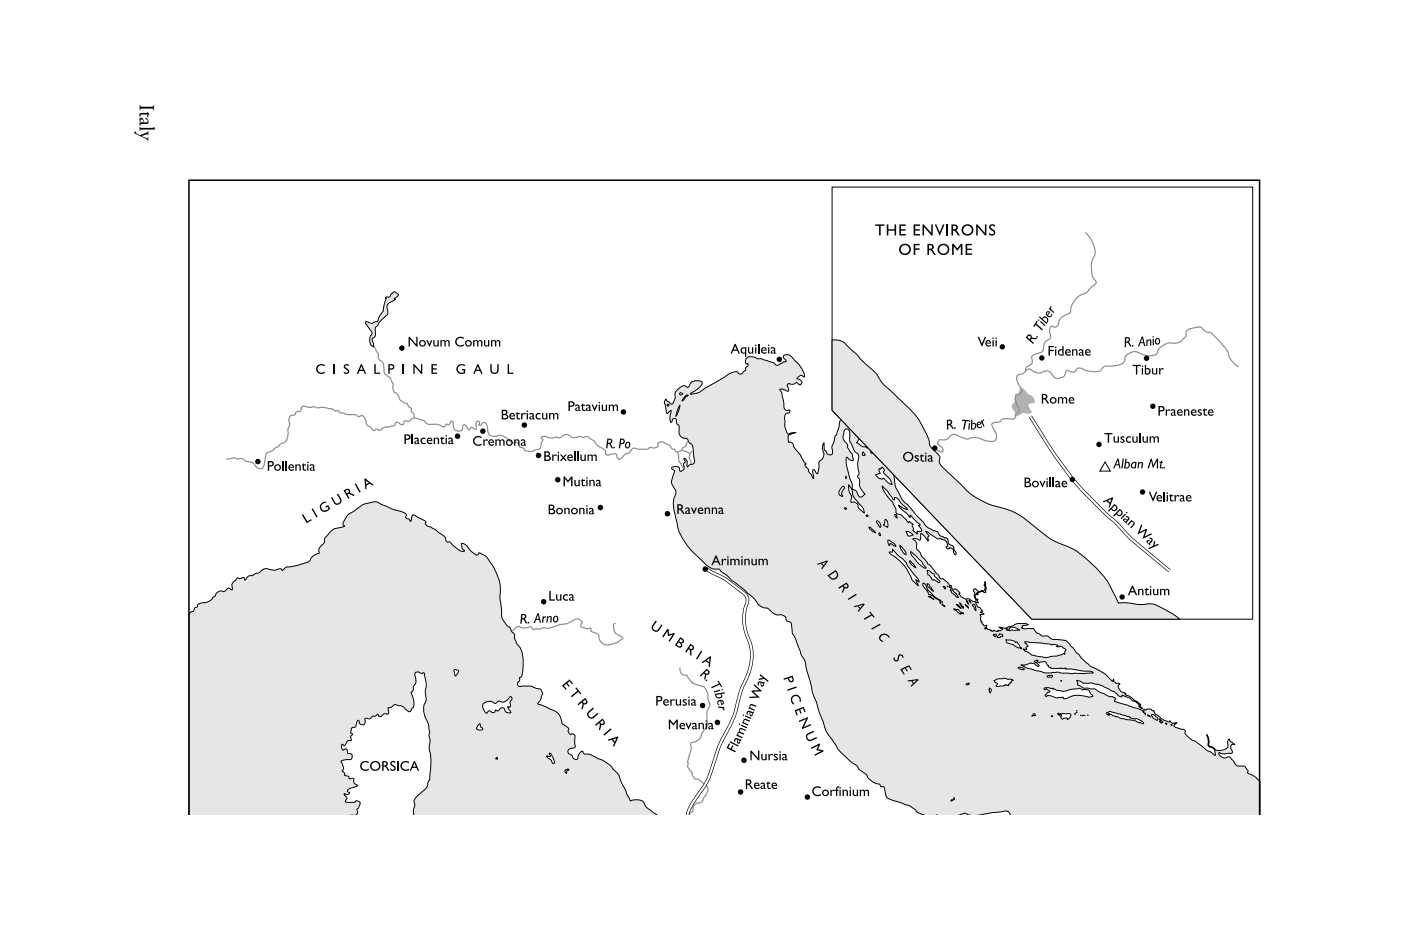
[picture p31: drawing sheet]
<svg xmlns="http://www.w3.org/2000/svg" width="229mm" height="152mm" viewBox="0 0 229 152" stroke-linecap="round" stroke-linejoin="round" font-family="sans-serif">
<defs><g id="words">
<text font-size="3.5" x="22.8" y="16.9" transform="rotate(90 22.8 16.9)">Italy</text>
</g></defs>
<path d="M57.1 134.3l-.5-.4 .3-.1 .4 .2 .1-1a.64 .64 0 0 0 .8-.1 .64 .64 0 0 0 0-.8l.3-.3a1.13 1.13 0 0 0 .1-1l-.6-.1a1.26 1.26 0 0 1-1.1 .2l-.5-.1 .1-.4a.57 .57 0 0 0-.3-.7v-.2l.6 .1 .3-.2-.4-.3a.82 .82 0 0 1 .8-.6l.8-.3-.1-.2a.71 .71 0 0 1-.5-.9l-.7-.1a.4 .4 0 0 0-.6-.4l-.2-.1-.1-.5-.3-.2a1.29 1.29 0 0 0-.2-1.5l.6-.3 1-.1a.6 .6 0 0 0 .1-.9l-.6-.1-.1-.5-.1-.2-.5 .2a.59 .59 0 0 1-.1-1l.3 .3 .3-.5a.53 .53 0 0 1 .8-.4v-.1a.55 .55 0 0 1 .2-.9l-.3-.3 .1-.6 .4-.2a.54 .54 0 0 0 .5-.6l.2-.6a.41 .41 0 0 1 .3 .6l.3 .1 .3 .1a.8 .8 0 0 0 .2-1l.2-.1a.86 .86 0 0 0 1.1-.4 .58 .58 0 0 0 .8-.3l.3 .4a.69 .69 0 0 0 .7-.4h.7l.1-.2-.1-.8h.1a.92 .92 0 0 0 .9-.5l.2-.1 .3 .2a1.54 1.54 0 0 1 1.4 .7l.7 .3 .3-.4a1.28 1.28 0 0 0 .3-1.6l-.4-1.1a.8 .8 0 0 0 .3-1l.1-.1a1 1 0 0 0 .3-1.2l-.1-.9 .3-.2 .4 .1 .4 .2 .3-.1 .2 .2a5.9 5.9 0 0 1 .1 3l.1 1.1-.1 .5a2.69 2.69 0 0 0 .1 2.7 3.4 3.4 0 0 1 .5 1.8v.9l.2 .7a6.1 6.1 0 0 0 .1 2.8l-.2 3.7a.83 .83 0 0 0-.3 .9 3.8 3.8 0 0 1-1.4 1.5l-.5 .5a.89 .89 0 0 0-.2 1.2l-.3 1 .1 .6-.2 1.4" fill="none" stroke="#000" stroke-width=".16"/>
<path d="M32.4 98.6l.6-.2a1.86 1.86 0 0 0 1.8-1l.3-.1a1.07 1.07 0 0 1 1.4-.8l.7-.5h.2l.4 .2h.1l-.1-.8 .3-.5 .7-.6 .3 .1 .7-.1 .1 .3 .4-.3a.67 .67 0 0 1 .8-.4l1.4-.7a1.19 1.19 0 0 1 1.6-.3 1.79 1.79 0 0 0 1.5-.1h.2l.3 .3 .1-.1a.92 .92 0 0 1 1-.5l2.6-.6a.95 .95 0 0 0 1-.8l.5-.5 .8-.4v-.1a.86 .86 0 0 1 .4-1.1 .94 .94 0 0 0 .5-1.1l.3-.4a2.8 2.8 0 0 1 2.5-1.5l.4-.2-.2-.1a2.19 2.19 0 0 1 .7-1.6l1.2-.8a4.8 4.8 0 0 1 3.5-1.4l2.7 1.2 1.9 .6 .3 .2v.7l.5 .1 .2 .4 .2-.9 .2-.2 2.1 1.1a.61 .61 0 0 0 .1 .7 .61 .61 0 0 0 .6 .2l.8 .4 .9 .7a1.39 1.39 0 0 1 .9 1.2l.3 .2 .2-.1 .5 .5a3.1 3.1 0 0 0 1.8 1.1l.2-.2a.94 .94 0 0 1-.4-1.2 1.68 1.68 0 0 1 1.2 1.1l.6 .5 .6 .4 .2-.1 .1-.2a2.45 2.45 0 0 1 1.9 1.4 7.8 7.8 0 0 1 1.6 5.9l.2 2.6a2.94 2.94 0 0 0 1.3 2.1l.5 .8a.61 .61 0 0 1 .3 .8 3.4 3.4 0 0 0 1 1.8 6.9 6.9 0 0 1 .2 4.7l-.4 .2 .1 .1a.62 .62 0 0 1-.3 .7l-.1 .3 .2 .2 .5 .1a4.2 4.2 0 0 1 2.7 .4 .79 .79 0 0 1 .6 1.2l-.2 .6-.5 .6 1.8 .8a2.65 2.65 0 0 1 2.3 2.5l.3 .3a.69 .69 0 0 1 .7 .7 .52 .52 0 0 0 .3 .7l.4-.1a.63 .63 0 0 1 .3 .9l.1 1.2-.1 .2-.8 .2-.2 .1a.71 .71 0 0 0 .5 1 .64 .64 0 0 0 .9 .5l.4-.9 .4-.3 .2 .1a.56 .56 0 0 0 .7 .3l1.4 .6a6.3 6.3 0 0 1 3.1 2.2 4.9 4.9 0 0 1 1.2 2.2l1.2 2.6 .8-.1a1.24 1.24 0 0 1 1.7 .9l1.1 1a2.3 2.3 0 0 1 1.5 1.8l.1 .1h93.2h-39.5h4.4h-.1l-.3-.7a.98 .98 0 0 0-.8-.6 .96 .96 0 0 0-1.3-.6l-2.6 .4a5.7 5.7 0 0 1-3.2 .1l-.2-.2-.5 .1a4.3 4.3 0 0 1-4.2 .2 3.4 3.4 0 0 1-3.5-.8 3.4 3.4 0 0 0-1.8-1l-2.2-.7a1.14 1.14 0 0 1-1-1.2 .98 .98 0 0 0-.3-1l-.3 .1-.5-.5a2.96 2.96 0 0 1-2-1.6 2.72 2.72 0 0 1-1.5-1.4 11.7 11.7 0 0 1-3.2-3l-.5-.7a7 7 0 0 1-1.9-3.6l-.5-1.2-.7-2.3a9 9 0 0 1-.8-3l-.7-2.1a3.7 3.7 0 0 0-.8-2.3l-1-2.7-.4-.7-.1-.9a.83 .83 0 0 0-.7-1l-.2-.2a.92 .92 0 0 0-1.3-.9 3.6 3.6 0 0 1-1.8-1.1 2.16 2.16 0 0 1-2-1.3l-1.7-1.6-2.2-1.6-.7-.8-1-.7a.59 .59 0 0 0-.8-.3 3.3 3.3 0 0 1-2.4-1.6 10.7 10.7 0 0 1-4.3-7.3 3.7 3.7 0 0 1 0-3.1 1.53 1.53 0 0 0-.3-1.7 2.7 2.7 0 0 1 .2-2.1v-.3l-.4-.4 .3-.2 .6-.1 .3 .1 .1 .6 .3 .1a.63 .63 0 0 0 .3-1l.3-.6-.2-.4 .1-.1a.88 .88 0 0 1 .4 1.1l.1 .3 .5-.4a.52 .52 0 0 0 .6-.6l-.1-1.3a1.56 1.56 0 0 0-.8-1.8 .68 .68 0 0 0-.9-.6 1.08 1.08 0 0 1-.7-1.3 .79 .79 0 0 0-.4-1l-.1-.8-.1-.1a.43 .43 0 0 0-.6 .5l-.2 .1-.1-.7 .2-1.1v-.1l-.2 .1-.4 .4-.1-.1-.4-1.8 .2-.5 .3 .4 .6 .4h.2l.4-.8v-.6a1.68 1.68 0 0 1 1.7-1.5l.4 .2 .3-.3a.96 .96 0 0 1 1.2-.8l.7 .1 .2 .2-.1 .3a4.7 4.7 0 0 1-1.8 1.5v.1h.2a4 4 0 0 0 2.4-1.1l3.7-2.2a1.35 1.35 0 0 1 1.4-.2l.2 .2h.2h.3l.2-.4 .3-.1 .1-.5 .4-.4-.1-.3-.3 .1a.76 .76 0 0 1 .1-.9 .76 .76 0 0 1 .8-.3l.5 .1a.86 .86 0 0 0 1 .2l1.5 .5a1.41 1.41 0 0 1 1.1 .6h.2l.7-.4a.44 .44 0 0 1 .6-.2v-.3a.43 .43 0 0 1-.4-.3 .43 .43 0 0 1 .2-.5 1.33 1.33 0 0 1 1.6 .8 4.8 4.8 0 0 1 1.7 2.6l-.1 .2-.4-.2h-.3l-.4 .4-.1 .1h.2a.56 .56 0 0 1 .5 .9l-.2 .1-.5-.4-.2 .1a1.21 1.21 0 0 1-1.2 .1 .66 .66 0 0 0 .1 .9l-.1 .4a1.73 1.73 0 0 0-1.3-.4l.3 .7 .3 1.7a.94 .94 0 0 0 .4 1.1l.6-.1-.1 .4-.3 .1a1.01 1.01 0 0 0-.4 1.2 3.1 3.1 0 0 0 .5 2.2l1.2-.2-1.2 .5v.3a.54 .54 0 0 0 .2 .8 .6 .6 0 0 1 .7 .6l.4 .6a5.9 5.9 0 0 1 1.3 2l.3 .3-.1 .2 .5 .6v.4l.8 1.1-.1-1.3 .2-.1 .4 .6 .2 .1 .2-1.4a.71 .71 0 0 1 .5-1l.3-.5-.1-.8a1.34 1.34 0 0 1 .1-1.3l.1 .5a1.12 1.12 0 0 0 .4 1l.1 .3a.53 .53 0 0 0 .8-.1v-.6a2.02 2.02 0 0 1 .3-1.5l.2-.8 .2-.3 .4-1.3a7 7 0 0 1 1.3-2.9l1.5 .6 1.1 1 .2 .1 .1-.5 .2 .1a.42 .42 0 0 1 .1 .6l.2 .4 1.5 1.3a4.1 4.1 0 0 0 1.8 1.5 2.06 2.06 0 0 1 .8 1.3l.5 .9a1.28 1.28 0 0 1 0 1.2 4.4 4.4 0 0 0-.3 3.3 7.6 7.6 0 0 0 1.5 3.4l.7 .6 2.7 3a4.4 4.4 0 0 0 2.2 1.4l.2 .2a.82 .82 0 0 0 .7 .6l.2 .2a.56 .56 0 0 1 .5 .2 .56 .56 0 0 1 .1 .6l.3 .3a.75 .75 0 0 1 .7 .8l.2 .4 .1 .3h-.3l-.1-.3a.54 .54 0 0 0-.1-.6 .54 .54 0 0 0-.6-.1l-.1 .2h-.2l-.2-.2 .2-.4a1.16 1.16 0 0 0-1-1.1h-.2a.79 .79 0 0 1-1-.4l-1.3-.8 .5 .7-.2 .3v.6l-.5-.7-.6-.5-.2 1-.8-.2h-.3l.3 .3a1.58 1.58 0 0 1 .3 1.4l.5 .5 .3 .7 .7 .8 .3 .4 .4 .2 .8 1.2 .5 .4 .2 .4a.42 .42 0 0 0 .5 .2l.9 .8 .3 .4h.2l.2 .5 .6 .1 .6 .5-.2 .2 .4 .4 .6 .4a.36 .36 0 0 0 .5 0l.7 .3a.55 .55 0 0 0 .7 .1l-.4-.9 .2-.3-.1-.2a.37 .37 0 0 1 0-.6l.3 .1a.51 .51 0 0 0 .4 .3 .51 .51 0 0 0 .5-.1 .32 .32 0 0 0 .5-.2v-.5l-.1-.2 .1-.6 .2 1v.8l-.8-.2-.7 .3h-.1l.3 .1v.1l-.4 .1a.48 .48 0 0 0 .4 .7l-.1 .2 .1 .4-.4-.1v.2l.3 .5 .4 .1 .4 .6-.3 .2 .5 .2-.6 .2 .1 .2v.9l.2 .1v.2l.3 .4 .5-.1-.1 .4-.2 .2h.4l.7 .4 .3-.2 .7 .2v-.1h.4l.3-.2 .1-.1-.6-.3 .3 .1a1.79 1.79 0 0 0 1.6-.2l.4-.1a3.3 3.3 0 0 1 2.5-.2l-.7 .1a.4 .4 0 0 0-.4 .5l.4 .1h.7a.93 .93 0 0 1 1.2 .5l.7 .4a.75 .75 0 0 0 1 .2l1.2 .6a4.9 4.9 0 0 1 2.2 .4l1.1 1.2 .4 .6 .5 .4 .3 .4 1.4 1.3 2.5 1.4 1.2 1.2 .2-.4 .1 .4 .2 .2 .6 .1 .1 .1-.2 .2a1.29 1.29 0 0 0 1.2 1.4l-.1 .1 .1 .1 .7 .3 1.6 1.2 .1 .1-.1 .3 .4 .3-.3-.1-.3-.3 .2-.1-.7-.6-.5-.1a2.96 2.96 0 0 0-1.6-.9l-.1-.1v.2a.63 .63 0 0 1-.9-.4l-.7-.5a7.5 7.5 0 0 0-4.8-1.3l-1-.4 .2 .4-.1 .3 .3 .1a2.21 2.21 0 0 0 1.6 .5l.9 .1 .8 .5 .7 .3a2.5 2.5 0 0 0 1.5 .5l.4 .2v.2l-.1 .1v.3l3.2 1a2.17 2.17 0 0 1 1.6 .8l-.1-.5h.1a.3 .3 0 0 0 .5-.1h.5l.4 .3h.2l.3 .5 1.1 .9 1 .4h.1l.1-.2 .1 .1a.98 .98 0 0 0 1 .3l-.3 .1-.1 .4 .8 .4 .9 .2 .1 .2-.1 .3a3.6 3.6 0 0 0 1.9 1.5l.4 .3a7.2 7.2 0 0 0 2.2 1.5l.5 .3-.1-.8a2.59 2.59 0 0 0 2.1-.4v-1l.2-.4 .3 .4 .6 .4-.3 .1a.74 .74 0 0 0 0 1.1l-.1 .3-1.5 .1-.5-.2-.1 .1a.99 .99 0 0 0 1.5 .6l.4 .1 .6 .8a.94 .94 0 0 0 1.3 .6 .67 .67 0 0 1 .7 .5l.3 .3-.1 .3a4.9 4.9 0 0 1 2 1.4v6.8h-174.8v-34.1l.4-.4h.1a.53 .53 0 0 0 .5-.6l.3-.1z" fill="#e6e6e6"/>
<path d="M30.8 134.3v-34.1l.4-.4h.1a.53 .53 0 0 0 .5-.6l.3-.1 .3-.5 .6-.2a1.86 1.86 0 0 0 1.8-1l.3-.1a1.07 1.07 0 0 1 1.4-.8l.7-.5h.2l.4 .2h.1l-.1-.8 .3-.5 .7-.6 .3 .1 .7-.1 .1 .3 .4-.3a.67 .67 0 0 1 .8-.4l1.4-.7a1.19 1.19 0 0 1 1.6-.3 1.79 1.79 0 0 0 1.5-.1h.2l.3 .3 .1-.1a.92 .92 0 0 1 1-.5l2.6-.6a.95 .95 0 0 0 1-.8l.5-.5 .8-.4v-.1a.86 .86 0 0 1 .4-1.1 .94 .94 0 0 0 .5-1.1l.3-.4a2.8 2.8 0 0 1 2.5-1.5l.4-.2-.2-.1a2.19 2.19 0 0 1 .7-1.6l1.2-.8a4.8 4.8 0 0 1 3.5-1.4l2.7 1.2 1.9 .6 .3 .2v.7l.5 .1 .2 .4 .2-.9 .2-.2 2.1 1.1a.61 .61 0 0 0 .1 .7 .61 .61 0 0 0 .6 .2l.8 .4 .9 .7a1.39 1.39 0 0 1 .9 1.2l.3 .2 .2-.1 .5 .5a3.1 3.1 0 0 0 1.8 1.1l.2-.2a.94 .94 0 0 1-.4-1.2 1.68 1.68 0 0 1 1.2 1.1l.6 .5 .6 .4 .2-.1 .1-.2a2.45 2.45 0 0 1 1.9 1.4 7.8 7.8 0 0 1 1.6 5.9l.2 2.6a2.94 2.94 0 0 0 1.3 2.1l.5 .8a.61 .61 0 0 1 .3 .8 3.4 3.4 0 0 0 1 1.8 6.9 6.9 0 0 1 .2 4.7l-.4 .2 .1 .1a.62 .62 0 0 1-.3 .7l-.1 .3 .2 .2 .5 .1a4.2 4.2 0 0 1 2.7 .4 .79 .79 0 0 1 .6 1.2l-.2 .6-.5 .6 1.8 .8a2.65 2.65 0 0 1 2.3 2.5l.3 .3a.69 .69 0 0 1 .7 .7 .52 .52 0 0 0 .3 .7l.4-.1a.63 .63 0 0 1 .3 .9l.1 1.2-.1 .2-.8 .2-.2 .1a.71 .71 0 0 0 .5 1 .64 .64 0 0 0 .9 .5l.4-.9 .4-.3 .2 .1a.56 .56 0 0 0 .7 .3l1.4 .6a6.3 6.3 0 0 1 3.1 2.2 4.9 4.9 0 0 1 1.2 2.2l1.2 2.6 .8-.1a1.24 1.24 0 0 1 1.7 .9l1.1 1a2.39 2.39 0 0 1 1.5 1.9M165.9 134.3l-.2-.7a.98 .98 0 0 0-.8-.6 .96 .96 0 0 0-1.3-.6l-2.6 .4a5.7 5.7 0 0 1-3.2 .1l-.2-.2-.5 .1a4.3 4.3 0 0 1-4.2 .2 3.4 3.4 0 0 1-3.5-.8 3.4 3.4 0 0 0-1.8-1l-2.2-.7a1.14 1.14 0 0 1-1-1.2 .98 .98 0 0 0-.3-1l-.3 .1-.5-.5a2.96 2.96 0 0 1-2-1.6 2.72 2.72 0 0 1-1.5-1.4 11.7 11.7 0 0 1-3.2-3l-.5-.7a7 7 0 0 1-1.9-3.6l-.5-1.2-.7-2.3a9 9 0 0 1-.8-3l-.7-2.1a3.7 3.7 0 0 0-.8-2.3l-1-2.7-.4-.7-.1-.9a.83 .83 0 0 0-.7-1l-.2-.2a.92 .92 0 0 0-1.3-.9 3.6 3.6 0 0 1-1.8-1.1 2.16 2.16 0 0 1-2-1.3l-1.7-1.6-2.2-1.6-.7-.8-1-.7a.59 .59 0 0 0-.8-.3 3.3 3.3 0 0 1-2.4-1.6 10.7 10.7 0 0 1-4.3-7.3 3.7 3.7 0 0 1 0-3.1 1.53 1.53 0 0 0-.3-1.7 2.7 2.7 0 0 1 .2-2.1v-.3l-.4-.4 .3-.2 .6-.1 .3 .1 .1 .6 .3 .1a.63 .63 0 0 0 .3-1l.3-.6-.2-.4 .1-.1a.88 .88 0 0 1 .4 1.1l.1 .3 .5-.4a.52 .52 0 0 0 .6-.6l-.1-1.3a1.56 1.56 0 0 0-.8-1.8 .68 .68 0 0 0-.9-.6 1.08 1.08 0 0 1-.7-1.3 .79 .79 0 0 0-.4-1l-.1-.8-.1-.1a.43 .43 0 0 0-.6 .5l-.2 .1-.1-.7 .2-1.1v-.1l-.2 .1-.4 .4-.1-.1-.4-1.8 .2-.5 .3 .4 .6 .4h.2l.4-.8v-.6a1.68 1.68 0 0 1 1.7-1.5l.4 .2 .3-.3a.96 .96 0 0 1 1.2-.8l.7 .1 .2 .2-.1 .3a4.7 4.7 0 0 1-1.8 1.5v.1h.2a4 4 0 0 0 2.4-1.1l3.7-2.2a1.35 1.35 0 0 1 1.4-.2l.2 .2h.2h.3l.2-.4 .3-.1 .1-.5 .4-.4-.1-.3-.3 .1a.76 .76 0 0 1 .1-.9 .76 .76 0 0 1 .8-.3l.5 .1a.86 .86 0 0 0 1 .2l1.5 .5a1.41 1.41 0 0 1 1.1 .6h.2l.7-.4a.44 .44 0 0 1 .6-.2v-.3a.43 .43 0 0 1-.4-.3 .43 .43 0 0 1 .2-.5 1.33 1.33 0 0 1 1.6 .8 4.8 4.8 0 0 1 1.7 2.6l-.1 .2-.4-.2h-.3l-.4 .4-.1 .1h.2a.56 .56 0 0 1 .5 .9l-.2 .1-.5-.4-.2 .1a1.21 1.21 0 0 1-1.2 .1 .66 .66 0 0 0 .1 .9l-.1 .4a1.73 1.73 0 0 0-1.3-.4l.3 .7 .3 1.7a.94 .94 0 0 0 .4 1.1l.6-.1-.1 .4-.3 .1a1.01 1.01 0 0 0-.4 1.2 3.1 3.1 0 0 0 .5 2.2l1.2-.2-1.2 .5v.3a.54 .54 0 0 0 .2 .8 .6 .6 0 0 1 .7 .6l.4 .6a5.9 5.9 0 0 1 1.3 2l.3 .3-.1 .2 .5 .6v.4l.8 1.1-.1-1.3 .2-.1 .4 .6 .2 .1 .2-1.4a.71 .71 0 0 1 .5-1l.3-.5-.1-.8a1.34 1.34 0 0 1 .1-1.3l.1 .5a1.12 1.12 0 0 0 .4 1l.1 .3a.53 .53 0 0 0 .8-.1v-.6a2.02 2.02 0 0 1 .3-1.5l.2-.8 .2-.3 .4-1.3a7 7 0 0 1 1.3-2.9l1.5 .6 1.1 1 .2 .1 .1-.5 .2 .1a.42 .42 0 0 1 .1 .6l.2 .4 1.5 1.3a4.1 4.1 0 0 0 1.8 1.5 2.06 2.06 0 0 1 .8 1.3l.5 .9a1.28 1.28 0 0 1 0 1.2 4.4 4.4 0 0 0-.3 3.3 7.6 7.6 0 0 0 1.5 3.4l.7 .6 2.7 3a4.4 4.4 0 0 0 2.2 1.4l.2 .2a.82 .82 0 0 0 .7 .6l.2 .2a.56 .56 0 0 1 .5 .2 .56 .56 0 0 1 .1 .6l.3 .3a.75 .75 0 0 1 .7 .8l.2 .4 .1 .3h-.3l-.1-.3a.54 .54 0 0 0-.1-.6 .54 .54 0 0 0-.6-.1l-.1 .2h-.2l-.2-.2 .2-.4a1.16 1.16 0 0 0-1-1.1h-.2a.79 .79 0 0 1-1-.4l-1.3-.8 .5 .7-.2 .3v.6l-.5-.7-.6-.5-.2 1-.8-.2h-.3l.3 .3a1.58 1.58 0 0 1 .3 1.4l.5 .5 .3 .7 .7 .8 .3 .4 .4 .2 .8 1.2 .5 .4 .2 .4a.42 .42 0 0 0 .5 .2l.9 .8 .3 .4h.2l.2 .5 .6 .1 .6 .5-.2 .2 .4 .4 .6 .4a.36 .36 0 0 0 .5 0l.7 .3a.55 .55 0 0 0 .7 .1l-.4-.9 .2-.3-.1-.2a.37 .37 0 0 1 0-.6l.3 .1a.51 .51 0 0 0 .4 .3 .51 .51 0 0 0 .5-.1 .32 .32 0 0 0 .5-.2v-.5l-.1-.2 .1-.6 .2 1v.8l-.8-.2-.7 .3h-.1l.3 .1v.1l-.4 .1a.48 .48 0 0 0 .4 .7l-.1 .2 .1 .4-.4-.1v.2l.3 .5 .4 .1 .4 .6-.3 .2 .5 .2-.6 .2 .1 .2v.9l.2 .1v.2l.3 .4 .5-.1-.1 .4-.2 .2h.4l.7 .4 .3-.2 .7 .2v-.1h.4l.3-.2 .1-.1-.6-.3 .3 .1a1.79 1.79 0 0 0 1.6-.2l.4-.1a3.3 3.3 0 0 1 2.5-.2l-.7 .1a.4 .4 0 0 0-.4 .5l.4 .1h.7a.93 .93 0 0 1 1.2 .5l.7 .4a.75 .75 0 0 0 1 .2l1.2 .6a4.9 4.9 0 0 1 2.2 .4l1.1 1.2 .4 .6 .5 .4 .3 .4 1.4 1.3 2.5 1.4 1.2 1.2 .2-.4 .1 .4 .2 .2 .6 .1 .1 .1-.2 .2a1.29 1.29 0 0 0 1.2 1.4l-.1 .1 .1 .1 .7 .3 1.6 1.2 .1 .1-.1 .3 .4 .3-.3-.1-.3-.3 .2-.1-.7-.6-.5-.1a2.96 2.96 0 0 0-1.6-.9l-.1-.1v.2a.63 .63 0 0 1-.9-.4l-.7-.5a7.5 7.5 0 0 0-4.8-1.3l-1-.4 .2 .4-.1 .3 .3 .1a2.21 2.21 0 0 0 1.6 .5l.9 .1 .8 .5 .7 .3a2.5 2.5 0 0 0 1.5 .5l.4 .2v.2l-.1 .1v.3l3.2 1a2.17 2.17 0 0 1 1.6 .8l-.1-.5h.1a.3 .3 0 0 0 .5-.1h.5l.4 .3h.2l.3 .5 1.1 .9 1 .4h.1l.1-.2 .1 .1a.98 .98 0 0 0 1 .3l-.3 .1-.1 .4 .8 .4 .9 .2 .1 .2-.1 .3a3.6 3.6 0 0 0 1.9 1.5l.4 .3a7.2 7.2 0 0 0 2.2 1.5l.5 .3-.1-.8a2.59 2.59 0 0 0 2.1-.4v-1l.2-.4 .3 .4 .6 .4-.3 .1a.74 .74 0 0 0 0 1.1l-.1 .3-1.5 .1-.5-.2-.1 .1a.99 .99 0 0 0 1.5 .6l.4 .1 .6 .8a.94 .94 0 0 0 1.3 .6 .67 .67 0 0 1 .7 .5l.3 .3-.1 .3a4.9 4.9 0 0 1 2 1.4v6.8" fill="none" stroke="#000" stroke-width=".16"/>
<path d="M110.5 73.8l.3 .7a1.36 1.36 0 0 0 .4 1.3l.4 .7M111.3 73.4l.3 .2a1.08 1.08 0 0 1 1 .5l.5-.5M112.3 71.9l-.3 .4a.74 .74 0 0 1-.5 .7 .85 .85 0 0 1-1.3 .6l-.1-.3h-.4l-.2-.2a1.97 1.97 0 0 0-2-.9l-.2 .2v.5l-.3 .1-.6 .1a.5 .5 0 0 0-.7 .2h-1.3l-.7-.1a.77 .77 0 0 0-.9 .6l-.2 .2-.5 .1-.8 .7-.3 .2-.2-.2-.2-.6a.97 .97 0 0 0-1.2 0h-.5l-.1-.2v-.2a1.25 1.25 0 0 0-1-.9l-.5-.4-.4-.6-.9-.5a.83 .83 0 0 0-.9 0 .95 .95 0 0 0-1 0 1.19 1.19 0 0 1-1.4-.5 1.61 1.61 0 0 0-1.4 .5l-.6-.1a1.81 1.81 0 0 1-1.7-.1 .49 .49 0 0 0-.7 .3l.3 .3-.3 .6a.83 .83 0 0 1-1 1 1.51 1.51 0 0 1-1.7 0 .7 .7 0 0 0-.7-.4l-.4-.8h-.5a1.19 1.19 0 0 1-1.1-.5 1.62 1.62 0 0 0-2-.5 1.03 1.03 0 0 1-1.3-1.2l-.1-.6-.3-.4a.71 .71 0 0 0-.8 .4l-.3-.1 .2-.3-.2-.3-.3 .1-.1 .2v.9l-.1 .1-.7-.3-.3 .4-.2-.1-.6-.7h-.1l-.2 .2a.78 .78 0 0 1-.6 .8 .78 .78 0 0 1-.9-.5l-.1-1-.2-.1-.2 .1-.1 .4-.2 .1-.4-.1-.3 .4-.2 .1-.3-.2a2.74 2.74 0 0 0-1.9-.2 1.31 1.31 0 0 1-1-.7l-1.1-.4a1.04 1.04 0 0 0-1.2 .5h-.8l-.2 .6h-.3l-.5-.3a.41 .41 0 0 0-.4 0 .41 .41 0 0 0-.2 .4l-1.2 .3a1.06 1.06 0 0 0-1 .5h-.5a.45 .45 0 0 0-.7 .1l-.2-.1-.4-.5a1.01 1.01 0 0 1-.7-1.2l-.5-.7h-.2l-.3 .1a.47 .47 0 0 1-.6-.2 5.7 5.7 0 0 1-2.3-.3 .45 .45 0 0 1-.6-.4l-.5 .1-.5-.4-1.4-.2h-1.1l-.4-.1-.8 .1-1-.2a.66 .66 0 0 0-.4 .7l-.2 .1-.6 .2a.41 .41 0 0 1-.5 .4 .74 .74 0 0 0-.6 1.2l.1 .3-.3 .8v.8a1.87 1.87 0 0 1-.8 1.5l-.4 .2-.4 .4-.7 .3a1.2 1.2 0 0 1-.9 .6 1.64 1.64 0 0 0-.6 1.5l-.3 1.1a1.17 1.17 0 0 1-1.5-.8l-1.3-.3-.2-.2a.74 .74 0 0 0-1-.2 3.1 3.1 0 0 0-2 0M112.6 74.1a1.19 1.19 0 0 0 .2 1.3l-.1 .3M110.9 108.9a1 1 0 0 0 1.2 1.3l.9 1.2 1 .5a1.53 1.53 0 0 1 1.5 1.8l.2 .8a1.05 1.05 0 0 1-.3 1.4l-.1 .4 .1 1.3a1.14 1.14 0 0 1-.5 1.5l-.4 .6a1.63 1.63 0 0 1-1.6 1.4 .75 .75 0 0 0-.1 .9l-.7 2.3 .2 .2v.2a1.29 1.29 0 0 0 .6 1.4 1.23 1.23 0 0 0 .7 1.1 2.85 2.85 0 0 1 1.8 1.2 1.34 1.34 0 0 1-.4 1.6l-.2 .2a.86 .86 0 0 1-1 .8 1.06 1.06 0 0 0-.8 1.3l-.4 .3a1.3 1.3 0 0 1-.6 1.1l-.1 .6" fill="none" stroke="#8c8c8c" stroke-width=".19"/>
<path d="M58.4 117.5a.41 .41 0 0 1 .3 .6l.3 .1 .3 .1a.8 .8 0 0 0 .2-1l.2-.1h.3a.77 .77 0 0 0 .8-.4 .58 .58 0 0 0 .8-.3l.3 .4h.2l.3-.2a.75 .75 0 0 1 .9-.2l.1-.2-.1-.8h.1a.92 .92 0 0 0 .9-.5l.2-.1 .5 .3 .4-.1 .5 .3 .7 .6 .3 .1 .4-.6a1.19 1.19 0 0 0 .2-1.4l-.4-1.1a.8 .8 0 0 0 .3-1l.3-.3a1.44 1.44 0 0 0 0-1.5v-.4l.3-.2 .4 .1 .4 .2 .3-.1 .2 .2a5.9 5.9 0 0 1 .1 3l.1 1.1-.2 .7a3.7 3.7 0 0 0 .5 3.2l.3 1.4-.1 .6 .2 .7a6.1 6.1 0 0 0 .1 2.8l-.2 3.7a.83 .83 0 0 0-.3 .9 3.8 3.8 0 0 1-1.4 1.5l-.5 .5a.89 .89 0 0 0-.2 1.2l-.3 1 .1 .6-.2 1.4h.1h-9.2h2.3h-2.1a2.09 2.09 0 0 1-1.8-.4l.3-.1 .4 .2 .1-1a.64 .64 0 0 0 .8-.1 .64 .64 0 0 0 0-.8l.3-.3a1.13 1.13 0 0 0 .1-1l-.6-.1a1.26 1.26 0 0 1-1.1 .2l-.5-.1 .1-.4a.57 .57 0 0 0-.3-.7v-.2l.6 .1 .3-.2-.4-.3a.82 .82 0 0 1 .8-.6l.8-.3-.1-.2a.71 .71 0 0 1-.5-.9l-.7-.1a.4 .4 0 0 0-.6-.4l-.2-.1-.1-.5-.3-.2 .2-.2a1.28 1.28 0 0 0-.3-1.2l-.1-.1 .4-.2 1.2-.2a.6 .6 0 0 0 .1-.9l-.6-.1-.1-.5-.1-.2-.5 .2a.59 .59 0 0 1-.1-1l.3 .3 .3-.5a.53 .53 0 0 1 .8-.4v-.4a.48 .48 0 0 1 .2-.6l-.3-.3 .1-.6 .4-.2a.54 .54 0 0 0 .5-.6z" fill="#fff"/>
<path d="M57.1 134.3l-.5-.4 .3-.1 .4 .2 .1-1a.64 .64 0 0 0 .8-.1 .64 .64 0 0 0 0-.8l.3-.3a1.13 1.13 0 0 0 .1-1l-.6-.1a1.26 1.26 0 0 1-1.1 .2l-.5-.1 .1-.4a.57 .57 0 0 0-.3-.7v-.2l.6 .1 .3-.2-.4-.3a.82 .82 0 0 1 .8-.6l.8-.3-.1-.2a.71 .71 0 0 1-.5-.9l-.7-.1a.4 .4 0 0 0-.6-.4l-.2-.1-.1-.5-.3-.2a1.29 1.29 0 0 0-.2-1.5l.6-.3 1-.1a.6 .6 0 0 0 .1-.9l-.6-.1-.1-.5-.1-.2-.5 .2a.59 .59 0 0 1-.1-1l.3 .3 .3-.5a.53 .53 0 0 1 .8-.4v-.1a.55 .55 0 0 1 .2-.9l-.3-.3 .1-.6 .4-.2a.54 .54 0 0 0 .5-.6l.2-.6a.41 .41 0 0 1 .3 .6l.3 .1 .3 .1a.8 .8 0 0 0 .2-1l.2-.1a.86 .86 0 0 0 1.1-.4 .58 .58 0 0 0 .8-.3l.3 .4a.69 .69 0 0 0 .7-.4h.7l.1-.2-.1-.8h.1a.92 .92 0 0 0 .9-.5l.2-.1 .3 .2a1.54 1.54 0 0 1 1.4 .7l.7 .3 .3-.4a1.28 1.28 0 0 0 .3-1.6l-.4-1.1a.8 .8 0 0 0 .3-1l.1-.1a1 1 0 0 0 .3-1.2l-.1-.9 .3-.2 .4 .1 .4 .2 .3-.1 .2 .2a5.9 5.9 0 0 1 .1 3l.1 1.1-.1 .5a2.69 2.69 0 0 0 .1 2.7 3.4 3.4 0 0 1 .5 1.8v.9l.2 .7a6.1 6.1 0 0 0 .1 2.8l-.2 3.7a.83 .83 0 0 0-.3 .9 3.8 3.8 0 0 1-1.4 1.5l-.5 .5a.89 .89 0 0 0-.2 1.2l-.3 1 .1 .6-.2 1.4" fill="none" stroke="#000" stroke-width=".16"/>
<path d="M196.9 119.8l.2 .6 .2 1.4 .7 .2 .3 .3" fill="none" stroke="#000" stroke-width=".28"/>
<path d="M74.1 109.3l.7 .1a.8 .8 0 0 1-.5 .9z" fill="#fff"/>
<path d="M74.1 109.3l.7 .1a.8 .8 0 0 1-.5 .9z" fill="none" stroke="#000" stroke-width=".16"/>
<path d="M78 118.3l.3-.2 .1 .5 .4 .2v.2a.71 .71 0 0 1-1-.2z" fill="#fff"/>
<path d="M78 118.3l.3-.2 .1 .5 .4 .2v.2a.71 .71 0 0 1-1-.2z" fill="none" stroke="#000" stroke-width=".16"/>
<path d="M79 114.7l.3-.2a1.48 1.48 0 0 1 1.5 .3l.3-.1a.36 .36 0 0 1 .5-.3 1.21 1.21 0 0 0 1.6-.7h.1l.2 .1a.64 .64 0 0 1-.3 .7l.1 .7-.1 .2-.4-.1 .5 .9v.1a.75 .75 0 0 1-1-.6l-.2-.2a.64 .64 0 0 0-.7 .4l-.3 .1-.2-.1a.47 .47 0 0 1-.4 .4 .47 .47 0 0 1-.5-.3h-.3l-.3 .4a1.46 1.46 0 0 1-.6-1.4z" fill="#fff"/>
<path d="M79 114.7l.3-.2a1.48 1.48 0 0 1 1.5 .3l.3-.1a.36 .36 0 0 1 .5-.3 1.21 1.21 0 0 0 1.6-.7h.1l.2 .1a.64 .64 0 0 1-.3 .7l.1 .7-.1 .2-.4-.1 .5 .9v.1a.75 .75 0 0 1-1-.6l-.2-.2a.64 .64 0 0 0-.7 .4l-.3 .1-.2-.1a.47 .47 0 0 1-.4 .4 .47 .47 0 0 1-.5-.3h-.3l-.3 .4a1.46 1.46 0 0 1-.6-1.4z" fill="none" stroke="#000" stroke-width=".16"/>
<path d="M81 123.6l.2 .2-.1 .1-.2-.1z" fill="#fff"/>
<path d="M81 123.6l.2 .2-.1 .1-.2-.1z" fill="none" stroke="#000" stroke-width=".16"/>
<path d="M89.6 122.9a1.69 1.69 0 0 1 .8 1.7 .62 .62 0 0 1-.5-.6l-.7-.6v-.1l.6 .2z" fill="#fff"/>
<path d="M89.6 122.9a1.69 1.69 0 0 1 .8 1.7 .62 .62 0 0 1-.5-.6l-.7-.6v-.1l.6 .2z" fill="none" stroke="#000" stroke-width=".16"/>
<path d="M92.2 125.7l.4-.2 .2 .1-.3 .2-.1 .4z" fill="#fff"/>
<path d="M92.2 125.7l.4-.2 .2 .1-.3 .2-.1 .4z" fill="none" stroke="#000" stroke-width=".16"/>
<path d="M108.9 66h.2v.2l-.3-.1z" fill="#fff"/>
<path d="M108.9 66h.2v.2l-.3-.1z" fill="none" stroke="#000" stroke-width=".16"/>
<path d="M110.9 64.2l.2-.1 .3 .2-.3 .2z" fill="#fff"/>
<path d="M110.9 64.2l.2-.1 .3 .2-.3 .2z" fill="none" stroke="#000" stroke-width=".16"/>
<path d="M110.9 66.1l-.1 .8-.5 1 .3-1.1z" fill="#fff"/>
<path d="M110.9 66.1l-.1 .8-.5 1 .3-1.1z" fill="none" stroke="#000" stroke-width=".16"/>
<path d="M111.8 64.7l.4-.3 .1 .1-1 .9z" fill="#fff"/>
<path d="M111.8 64.7l.4-.3 .1 .1-1 .9z" fill="none" stroke="#000" stroke-width=".16"/>
<path d="M170.4 112.3l.5-.1 .7 .1a3.9 3.9 0 0 0 3.4 .2l1.2-.2 .5 .3a.94 .94 0 0 1 1.2 .6l.4 .4-.5 .1a5 5 0 0 0-4 .3l-.3-.1v-.1a2.76 2.76 0 0 1-2.2-.3h-.4l-.1 .1-.2-.1 .4-.5 .3-.1-.5-.5-.4 .1z" fill="#fff"/>
<path d="M170.4 112.3l.5-.1 .7 .1a3.9 3.9 0 0 0 3.4 .2l1.2-.2 .5 .3a.94 .94 0 0 1 1.2 .6l.4 .4-.5 .1a5 5 0 0 0-4 .3l-.3-.1v-.1a2.76 2.76 0 0 1-2.2-.3h-.4l-.1 .1-.2-.1 .4-.5 .3-.1-.5-.5-.4 .1z" fill="none" stroke="#000" stroke-width=".16"/>
<path d="M180.6 116.3l.3-.1a.56 .56 0 0 1 .8 0l2.6 .7v.2l.7 .2a1.59 1.59 0 0 1 1.6 .8l-.6-.2a5.1 5.1 0 0 0-2.3-.5l-1.5-.4-1.4-.6 .1 .3-.3-.2z" fill="#fff"/>
<path d="M180.6 116.3l.3-.1a.56 .56 0 0 1 .8 0l2.6 .7v.2l.7 .2a1.59 1.59 0 0 1 1.6 .8l-.6-.2a5.1 5.1 0 0 0-2.3-.5l-1.5-.4-1.4-.6 .1 .3-.3-.2z" fill="none" stroke="#000" stroke-width=".16"/>
<path d="M166.6 108.5h.6l.4-.1a1.56 1.56 0 0 1 1.8 .4l.1-.1a.71 .71 0 0 0-.6-.6l-.1-.2 .5-.2a.34 .34 0 0 0 .1 .4 .34 .34 0 0 0 .4-.1h.6a.66 .66 0 0 1 .5 .5l.2 .1a1.08 1.08 0 0 0 1.2 .5h.6l.2-.1 .2 .1 .6-.1-.1 .2h.1h1l2.4 .3a1.03 1.03 0 0 1 1.1 .3l-3.5 .1-1.7-.1-.5-.1h-.7a4 4 0 0 1-2.5-.2l-2-.5z" fill="#fff"/>
<path d="M166.6 108.5h.6l.4-.1a1.56 1.56 0 0 1 1.8 .4l.1-.1a.71 .71 0 0 0-.6-.6l-.1-.2 .5-.2a.34 .34 0 0 0 .1 .4 .34 .34 0 0 0 .4-.1h.6a.66 .66 0 0 1 .5 .5l.2 .1a1.08 1.08 0 0 0 1.2 .5h.6l.2-.1 .2 .1 .6-.1-.1 .2h.1h1l2.4 .3a1.03 1.03 0 0 1 1.1 .3l-3.5 .1-1.7-.1-.5-.1h-.7a4 4 0 0 1-2.5-.2l-2-.5z" fill="none" stroke="#000" stroke-width=".16"/>
<path d="M186.8 116.4l.1 .2z" fill="#fff"/>
<path d="M186.8 116.4l.1 .2z" fill="none" stroke="#000" stroke-width=".16"/>
<path d="M187.3 116.7l.4 .3z" fill="#fff"/>
<path d="M187.3 116.7l.4 .3z" fill="none" stroke="#000" stroke-width=".16"/>
<path d="M188 116.6h.3l.6 .6v.3h-.1l-.2-.1a1.08 1.08 0 0 1-.7-.7z" fill="#fff"/>
<path d="M188 116.6h.3l.6 .6v.3h-.1l-.2-.1a1.08 1.08 0 0 1-.7-.7z" fill="none" stroke="#000" stroke-width=".16"/>
<path d="M189.2 117.3l.5 .6-.2 .1-.3-.2z" fill="#fff"/>
<path d="M189.2 117.3l.5 .6-.2 .1-.3-.2z" fill="none" stroke="#000" stroke-width=".16"/>
<path d="M190.3 118l.1 .2-.2-.1z" fill="#fff"/>
<path d="M190.3 118l.1 .2-.2-.1z" fill="none" stroke="#000" stroke-width=".16"/>
<path d="M191.1 118.2l.2 .1z" fill="#fff"/>
<path d="M191.1 118.2l.2 .1z" fill="none" stroke="#000" stroke-width=".16"/>
<path d="M173.2 116.5l1.2-.1a.44 .44 0 0 1 .3 .5 .44 .44 0 0 1-.3 .4l-.2 .1-.2-.2-.6 .1h-.1l-.2-.3z" fill="#fff"/>
<path d="M173.2 116.5l1.2-.1a.44 .44 0 0 1 .3 .5 .44 .44 0 0 1-.3 .4l-.2 .1-.2-.2-.6 .1h-.1l-.2-.3z" fill="none" stroke="#000" stroke-width=".16"/>
<path d="M172.9 116.5h.2l-.2 .3z" fill="#fff"/>
<path d="M172.9 116.5h.2l-.2 .3z" fill="none" stroke="#000" stroke-width=".16"/>
<path d="M172.6 116.4l.1 .1v.1z" fill="#fff"/>
<path d="M172.6 116.4l.1 .1v.1z" fill="none" stroke="#000" stroke-width=".16"/>
<path d="M171.5 116.9l.2-.1v.1z" fill="#fff"/>
<path d="M171.5 116.9l.2-.1v.1z" fill="none" stroke="#000" stroke-width=".16"/>
<path d="M175.7 115.9h.1" fill="none" stroke="#000" stroke-width=".16"/>
<path d="M175.6 116.2h.1" fill="none" stroke="#000" stroke-width=".16"/>
<path d="M175.3 116.5h.2z" fill="#fff"/>
<path d="M175.3 116.5h.2z" fill="none" stroke="#000" stroke-width=".16"/>
<path d="M176.4 116.7h.1" fill="none" stroke="#000" stroke-width=".16"/>
<path d="M176.7 116.7h.1" fill="none" stroke="#000" stroke-width=".16"/>
<path d="M177 116.7h.1" fill="none" stroke="#000" stroke-width=".16"/>
<path d="M177.5 116.7h.1" fill="none" stroke="#000" stroke-width=".16"/>
<path d="M168.6 116.5h.2l.1 .3-.5 .1z" fill="#fff"/>
<path d="M168.6 116.5h.2l.1 .3-.5 .1z" fill="none" stroke="#000" stroke-width=".16"/>
<path d="M173.1 111.1h.1z" fill="#fff"/>
<path d="M173.1 111.1h.1z" fill="none" stroke="#000" stroke-width=".16"/>
<path d="M170.9 110.3l.6-.1 .2 .1a.78 .78 0 0 1-.8 .1z" fill="#fff"/>
<path d="M170.9 110.3l.6-.1 .2 .1a.78 .78 0 0 1-.8 .1z" fill="none" stroke="#000" stroke-width=".16"/>
<path d="M167.2 104.7l4.1 .4a.31 .31 0 0 0 .5 0l.8 .2v.1l-.2 .1h.1h.7l.7 .5-.2 .3v.4l-.2-.1-.4 .3-1.1 .2a6.9 6.9 0 0 1-3.7-.2l-.7-.6h-.3l-.3-.3h.5l-.1-.3 .4-.2-.3-.4-.2-.1z" fill="#fff"/>
<path d="M167.2 104.7l4.1 .4a.31 .31 0 0 0 .5 0l.8 .2v.1l-.2 .1h.1h.7l.7 .5-.2 .3v.4l-.2-.1-.4 .3-1.1 .2a6.9 6.9 0 0 1-3.7-.2l-.7-.6h-.3l-.3-.3h.5l-.1-.3 .4-.2-.3-.4-.2-.1z" fill="none" stroke="#000" stroke-width=".16"/>
<path d="M164.1 104.4h.8a.75 .75 0 0 1 .8 .5l.3-.1 .7 1.1-.7-.3a2.69 2.69 0 0 0-1.7-.7z" fill="#fff"/>
<path d="M164.1 104.4h.8a.75 .75 0 0 1 .8 .5l.3-.1 .7 1.1-.7-.3a2.69 2.69 0 0 0-1.7-.7z" fill="none" stroke="#000" stroke-width=".16"/>
<path d="M164.2 102.5a.34 .34 0 0 0 .4 .2 .34 .34 0 0 0 .2-.3 1.82 1.82 0 0 1 1.6 .4h-1.3l-.4 .1-.5-.2z" fill="#fff"/>
<path d="M164.2 102.5a.34 .34 0 0 0 .4 .2 .34 .34 0 0 0 .2-.3 1.82 1.82 0 0 1 1.6 .4h-1.3l-.4 .1-.5-.2z" fill="none" stroke="#000" stroke-width=".16"/>
<path d="M158.1 98l.2 .1 .1 .3z" fill="#fff"/>
<path d="M158.1 98l.2 .1 .1 .3z" fill="none" stroke="#000" stroke-width=".16"/>
<path d="M158.8 98.6a.84 .84 0 0 1 .4 1l-.5-.7z" fill="#fff"/>
<path d="M158.8 98.6a.84 .84 0 0 1 .4 1l-.5-.7z" fill="none" stroke="#000" stroke-width=".16"/>
<path d="M157.7 97.9l.3 .7z" fill="#fff"/>
<path d="M157.7 97.9l.3 .7z" fill="none" stroke="#000" stroke-width=".16"/>
<path d="M157.5 98.6l.4 .3 .1 .3z" fill="#fff"/>
<path d="M157.5 98.6l.4 .3 .1 .3z" fill="none" stroke="#000" stroke-width=".16"/>
<path d="M156.6 98.4l.6 .6v.2l-.2-.1z" fill="#fff"/>
<path d="M156.6 98.4l.6 .6v.2l-.2-.1z" fill="none" stroke="#000" stroke-width=".16"/>
<path d="M156.1 98.6l.3 .1 .4 .5z" fill="#fff"/>
<path d="M156.1 98.6l.3 .1 .4 .5z" fill="none" stroke="#000" stroke-width=".16"/>
<path d="M155.6 99.4a1.07 1.07 0 0 1 1.1 .5l.5 .2h-.4l-.1 .1z" fill="#fff"/>
<path d="M155.6 99.4a1.07 1.07 0 0 1 1.1 .5l.5 .2h-.4l-.1 .1z" fill="none" stroke="#000" stroke-width=".16"/>
<path d="M155.1 96.2a2.17 2.17 0 0 1 1.3 1.3l-.5-.3a1.43 1.43 0 0 1-.8-1z" fill="#fff"/>
<path d="M155.1 96.2a2.17 2.17 0 0 1 1.3 1.3l-.5-.3a1.43 1.43 0 0 1-.8-1z" fill="none" stroke="#000" stroke-width=".16"/>
<path d="M154.9 95.7l.2 .2z" fill="#fff"/>
<path d="M154.9 95.7l.2 .2z" fill="none" stroke="#000" stroke-width=".16"/>
<path d="M154.6 95.6l.1 .1z" fill="#fff"/>
<path d="M154.6 95.6l.1 .1z" fill="none" stroke="#000" stroke-width=".16"/>
<path d="M153.9 95.7l.3 .1 .1 .2-.2 .1z" fill="#fff"/>
<path d="M153.9 95.7l.3 .1 .1 .2-.2 .1z" fill="none" stroke="#000" stroke-width=".16"/>
<path d="M151.3 95.2l.3 .2 .7 1.1-.9-.7z" fill="#fff"/>
<path d="M151.3 95.2l.3 .2 .7 1.1-.9-.7z" fill="none" stroke="#000" stroke-width=".16"/>
<path d="M150.6 95.2h.2l.2 .2a3.9 3.9 0 0 0 1.4 1.9l1.1 .7v.5l-.2-.5-1.8-1.1-.8-1.3z" fill="#fff"/>
<path d="M150.6 95.2h.2l.2 .2a3.9 3.9 0 0 0 1.4 1.9l1.1 .7v.5l-.2-.5-1.8-1.1-.8-1.3z" fill="none" stroke="#000" stroke-width=".16"/>
<path d="M151.5 97.3h.3l.3 .3z" fill="#fff"/>
<path d="M151.5 97.3h.3l.3 .3z" fill="none" stroke="#000" stroke-width=".16"/>
<path d="M152.1 97.6l.3 .2z" fill="#fff"/>
<path d="M152.1 97.6l.3 .2z" fill="none" stroke="#000" stroke-width=".16"/>
<path d="M153.7 98.2v.1z" fill="#fff"/>
<path d="M153.7 98.2v.1z" fill="none" stroke="#000" stroke-width=".16"/>
<path d="M153.7 98.6l.4 .2 .1 .2z" fill="#fff"/>
<path d="M153.7 98.6l.4 .2 .1 .2z" fill="none" stroke="#000" stroke-width=".16"/>
<path d="M163.1 103.5h.4l.1 .3-.4 .2h-.5z" fill="#fff"/>
<path d="M163.1 103.5h.4l.1 .3-.4 .2h-.5z" fill="none" stroke="#000" stroke-width=".16"/>
<path d="M162.1 103.6l.2-.1 .3 .1-.3 .3z" fill="#fff"/>
<path d="M162.1 103.6l.2-.1 .3 .1-.3 .3z" fill="none" stroke="#000" stroke-width=".16"/>
<path d="M166.1 109l.3-.1 .6 .1 .1 .2a1.07 1.07 0 0 1-1-.2z" fill="#fff"/>
<path d="M166.1 109l.3-.1 .6 .1 .1 .2a1.07 1.07 0 0 1-1-.2z" fill="none" stroke="#000" stroke-width=".16"/>
<path d="M162.2 111a4.6 4.6 0 0 1 2.5-.2l.6 .2-.5 .5-.3 .1 .1 .2-.1 .1a.62 .62 0 0 0-.8 0l-1.2 .1 .2-.4v-.1l-.3-.1z" fill="#fff"/>
<path d="M162.2 111a4.6 4.6 0 0 1 2.5-.2l.6 .2-.5 .5-.3 .1 .1 .2-.1 .1a.62 .62 0 0 0-.8 0l-1.2 .1 .2-.4v-.1l-.3-.1z" fill="none" stroke="#000" stroke-width=".16"/>
<path d="M161.5 112.3a.42 .42 0 0 1 .2 .3 .42 .42 0 0 1-.2 .5l-.1-.3z" fill="#fff"/>
<path d="M161.5 112.3a.42 .42 0 0 1 .2 .3 .42 .42 0 0 1-.2 .5l-.1-.3z" fill="none" stroke="#000" stroke-width=".16"/>
<path d="M157.6 111.7l.3-.2h.3l-.3 .3z" fill="#fff"/>
<path d="M157.6 111.7l.3-.2h.3l-.3 .3z" fill="none" stroke="#000" stroke-width=".16"/>
<path d="M151.4 93.1l1 .6 .1 .3 .8 .8v.2l-.1 .1-.8-.5-.2 .1-.1-.1-.1-.1v-.2l-.6-.6z" fill="#fff"/>
<path d="M151.7 93.2l-.3-.1v.6l.6 .6v.2l.2 .2 .2-.1 .8 .5 .1-.1v-.2l-.8-.8-.1-.3-.7-.5" fill="none" stroke="#000" stroke-width=".16"/>
<path d="M148.6 90.1l.1-.1 1.6 1.5 .8 1.1-.1 .1a4.4 4.4 0 0 1-1.9-1.7l-.4-.5z" fill="#fff"/>
<path d="M148.6 90.1l.1-.1 1.6 1.5 .8 1.1-.1 .1a4.4 4.4 0 0 1-1.9-1.7l-.4-.5z" fill="none" stroke="#000" stroke-width=".16"/>
<path d="M148.4 91.5l.7 .6 .3 .5-.5-.3a.75 .75 0 0 1-.5-.8z" fill="#fff"/>
<path d="M148.4 91.5l.7 .6 .3 .5-.5-.3a.75 .75 0 0 1-.5-.8z" fill="none" stroke="#000" stroke-width=".16"/>
<path d="M145.1 90.1h.5v-.4l.8 .8a4.6 4.6 0 0 1 1.8 2l.7 .9a3.4 3.4 0 0 1 1.1 1.6l-.6-.4 .4 .9-.2-.2a4.8 4.8 0 0 1-1.4-2 8.6 8.6 0 0 0-3.1-3.1z" fill="#fff"/>
<path d="M145.1 90.1h.5v-.4l.8 .8a4.6 4.6 0 0 1 1.8 2l.7 .9a3.4 3.4 0 0 1 1.1 1.6l-.6-.4 .4 .9-.2-.2a4.8 4.8 0 0 1-1.4-2 8.6 8.6 0 0 0-3.1-3.1z" fill="none" stroke="#000" stroke-width=".16"/>
<path d="M146.8 89a2.45 2.45 0 0 1 1 1.5 1.93 1.93 0 0 1-1-1.5z" fill="#fff"/>
<path d="M146.8 89a2.45 2.45 0 0 1 1 1.5 1.93 1.93 0 0 1-1-1.5z" fill="none" stroke="#000" stroke-width=".16"/>
<path d="M147.8 86.7l.6 .1 .4 .3 .2 .2-.3 .1a.44 .44 0 0 1-.5 0 .44 .44 0 0 1-.2-.4z" fill="#fff"/>
<path d="M147.8 86.7l.6 .1 .4 .3 .2 .2-.3 .1a.44 .44 0 0 1-.5 0 .44 .44 0 0 1-.2-.4z" fill="none" stroke="#000" stroke-width=".16"/>
<path d="M144.9 88.1l.3 .1a1.61 1.61 0 0 1 1 .9l-.9-.4-.2 .3-.2-.5z" fill="#fff"/>
<path d="M144.9 88.1l.3 .1a1.61 1.61 0 0 1 1 .9l-.9-.4-.2 .3-.2-.5z" fill="none" stroke="#000" stroke-width=".16"/>
<path d="M143.5 87l.2 .2-.1 .2-.1-.1z" fill="#fff"/>
<path d="M143.5 87l.2 .2-.1 .2-.1-.1z" fill="none" stroke="#000" stroke-width=".16"/>
<path d="M144.5 84.8a.9 .9 0 0 1 .3 1.3l-.6-.5 .1-.1z" fill="#fff"/>
<path d="M144.5 84.8a.9 .9 0 0 1 .3 1.3l-.6-.5 .1-.1z" fill="none" stroke="#000" stroke-width=".16"/>
<path d="M143.1 85a.83 .83 0 0 1 .6 .8v.2h-.1l-.3-.4a.44 .44 0 0 1-.2-.6z" fill="#fff"/>
<path d="M143.1 85a.83 .83 0 0 1 .6 .8v.2h-.1l-.3-.4a.44 .44 0 0 1-.2-.6z" fill="none" stroke="#000" stroke-width=".16"/>
<path d="M141.8 86l.3 .1 .8 .8a1.45 1.45 0 0 1-1.1-.9z" fill="#fff"/>
<path d="M141.8 86l.3 .1 .8 .8a1.45 1.45 0 0 1-1.1-.9z" fill="none" stroke="#000" stroke-width=".16"/>
<path d="M141.3 84.1l.2-.1 .2 .2-.3 .1z" fill="#fff"/>
<path d="M141.3 84.1l.2-.1 .2 .2-.3 .1z" fill="none" stroke="#000" stroke-width=".16"/>
<path d="M138.5 79.2l.1 .1a2.23 2.23 0 0 1 .6 1.6l.6 .8a4 4 0 0 1 1.2 2l-.2-.2a1.36 1.36 0 0 1-.8-1.2l-.6-.4h-.5v-.5a.63 .63 0 0 0-.2-.8l-.2-.6z" fill="#fff"/>
<path d="M138.5 79.2l.1 .1a2.23 2.23 0 0 1 .6 1.6l.6 .8a4 4 0 0 1 1.2 2l-.2-.2a1.36 1.36 0 0 1-.8-1.2l-.6-.4h-.5v-.5a.63 .63 0 0 0-.2-.8l-.2-.6z" fill="none" stroke="#000" stroke-width=".16"/>
<path d="M137.4 79.4l.2-.1 .2 .3a1.09 1.09 0 0 0-.4 1.4 .62 .62 0 0 1-.4-.9z" fill="#fff"/>
<path d="M137.4 79.4l.2-.1 .2 .3a1.09 1.09 0 0 0-.4 1.4 .62 .62 0 0 1-.4-.9z" fill="none" stroke="#000" stroke-width=".16"/>
<path d="M137.8 82.9l.2-.1 .1 .2-.2 .1z" fill="#fff"/>
<path d="M137.8 82.9l.2-.1 .1 .2-.2 .1z" fill="none" stroke="#000" stroke-width=".16"/>
<path d="M138 77.7l.1 .2-.1 .2z" fill="#fff"/>
<path d="M138 77.7l.1 .2-.1 .2z" fill="none" stroke="#000" stroke-width=".16"/>
<path d="M137.8 70.2l.2-.2a.7 .7 0 0 1 .7 1 1.72 1.72 0 0 0 .4 1.7l.1 .3a1.69 1.69 0 0 0 .8 1.1l.1 .3a5.1 5.1 0 0 0 .1 2.8l-.2 .4a.31 .31 0 0 0 .2 .5v.2a2.52 2.52 0 0 0 .9 2.3l-.3 .4a.42 .42 0 0 1-.7-.1l-.1-.3a.95 .95 0 0 0-.9-.8l-.1-.2a2.21 2.21 0 0 0-.4-1.6l-.3-1.2a3.8 3.8 0 0 1-.1-2.2l.1 .1a.74 .74 0 0 0 .9 .4 1.87 1.87 0 0 0-.6-1.5l-.3-.7a.58 .58 0 0 0-.4-.8 1.1 1.1 0 0 1-.2-1.4z" fill="#fff"/>
<path d="M137.8 70.2l.2-.2a.7 .7 0 0 1 .7 1 1.72 1.72 0 0 0 .4 1.7l.1 .3a1.69 1.69 0 0 0 .8 1.1l.1 .3a5.1 5.1 0 0 0 .1 2.8l-.2 .4a.31 .31 0 0 0 .2 .5v.2a2.52 2.52 0 0 0 .9 2.3l-.3 .4a.42 .42 0 0 1-.7-.1l-.1-.3a.95 .95 0 0 0-.9-.8l-.1-.2a2.21 2.21 0 0 0-.4-1.6l-.3-1.2a3.8 3.8 0 0 1-.1-2.2l.1 .1a.74 .74 0 0 0 .9 .4 1.87 1.87 0 0 0-.6-1.5l-.3-.7a.58 .58 0 0 0-.4-.8 1.1 1.1 0 0 1-.2-1.4z" fill="none" stroke="#000" stroke-width=".16"/>
<path d="M141.2 69.1a.76 .76 0 0 1 .5 1l.2 .4 .8 .3 .2-.1v.4a.42 .42 0 0 0-.1 .6 .67 .67 0 0 0 .7 .5l1.4 1.7-.1 .3a.44 .44 0 0 0-.5-.1 .44 .44 0 0 0-.3 .4l-1.5-.6h-.3l-.1-.4 .2-.7-.2-.2a.71 .71 0 0 1-.7 .4l-.2-.1a1.92 1.92 0 0 1-1.3-.6l-.1-.1 .2-.3a.63 .63 0 0 1 .8-.6z" fill="#fff"/>
<path d="M141.2 69.1a.76 .76 0 0 1 .5 1l.2 .4 .8 .3 .2-.1v.4a.42 .42 0 0 0-.1 .6 .67 .67 0 0 0 .7 .5l1.4 1.7-.1 .3a.44 .44 0 0 0-.5-.1 .44 .44 0 0 0-.3 .4l-1.5-.6h-.3l-.1-.4 .2-.7-.2-.2a.71 .71 0 0 1-.7 .4l-.2-.1a1.92 1.92 0 0 1-1.3-.6l-.1-.1 .2-.3a.63 .63 0 0 1 .8-.6z" fill="none" stroke="#000" stroke-width=".16"/>
<path d="M140.8 73.8l.3 .5h-.4z" fill="#fff"/>
<path d="M140.8 73.8l.3 .5h-.4z" fill="none" stroke="#000" stroke-width=".16"/>
<path d="M144.4 74.9h.3l.4 .7-.6-.3z" fill="#fff"/>
<path d="M144.4 74.9h.3l.4 .7-.6-.3z" fill="none" stroke="#000" stroke-width=".16"/>
<path d="M143.4 76.5h.3l.2-.3 .4 .5a.53 .53 0 0 0 .3 .9 2.53 2.53 0 0 1 .9 1.4 2.44 2.44 0 0 1-1.3-1 .85 .85 0 0 1-1.2-.5l.6-.3z" fill="#fff"/>
<path d="M143.4 76.5h.3l.2-.3 .4 .5a.53 .53 0 0 0 .3 .9 2.53 2.53 0 0 1 .9 1.4 2.44 2.44 0 0 1-1.3-1 .85 .85 0 0 1-1.2-.5l.6-.3z" fill="none" stroke="#000" stroke-width=".16"/>
<path d="M144 79.3l.8 .8 .9 1.4 .2 .1 .1-.4 .5 .1 .7 1 .9 .8a2.23 2.23 0 0 1-1.5-.6l.3 .4 1.1 .9 .4 .6h.1v-.3h.1l1.4 1.4 .1 .1-.2 .2 .4 .5 .1 .3-.1 .1h-.6v.4h-.1l-.6-.5v-.4l-.2-.5 .2-.1-.6-.5-.1 .2-.2-.1a2.68 2.68 0 0 0-1.8-1.4l-.1-.2a2.88 2.88 0 0 0-.8-1.9l-.7-.9-.6-.9z" fill="#fff"/>
<path d="M144 79.3l.8 .8 .9 1.4 .2 .1 .1-.4 .5 .1 .7 1 .9 .8a2.23 2.23 0 0 1-1.5-.6l.3 .4 1.1 .9 .4 .6h.1v-.3h.1l1.4 1.4 .1 .1-.2 .2 .4 .5 .1 .3-.1 .1h-.6v.4h-.1l-.6-.5v-.4l-.2-.5 .2-.1-.6-.5-.1 .2-.2-.1a2.68 2.68 0 0 0-1.8-1.4l-.1-.2a2.88 2.88 0 0 0-.8-1.9l-.7-.9-.6-.9z" fill="none" stroke="#000" stroke-width=".16"/>
<path d="M146 83.9a.53 .53 0 0 1 .4 .6l-.3-.3z" fill="#fff"/>
<path d="M146 83.9a.53 .53 0 0 1 .4 .6l-.3-.3z" fill="none" stroke="#000" stroke-width=".16"/>
<path d="M128.3 133.4a.92 .92 0 0 1 1.3 .9h-1.3l-.1-.5z" fill="#e6e6e6"/>
<path d="M128.3 134.3a.61 .61 0 0 1 0-.8 .61 .61 0 0 1 .9 0l.2 .2 .2 .6M155.2 130.5h.2v.1l-.2 .1zM155.6 130.2h.1v.1zM155.7 130.4v.1z" fill="none" stroke="#000" stroke-width=".16"/>
<path d="M100.5 101.7l-.3 .1-.1 .5a1.41 1.41 0 0 0 1.1 1.5l.4 .4a4.2 4.2 0 0 1-2 1 1.57 1.57 0 0 1-2-1.7l-1.2-.5v-.5h-.2a1.7 1.7 0 0 1-1.4-.2 .72 .72 0 0 1 .2-.8 1.04 1.04 0 0 0-1.6-.2l-.7 .4-1.6 .3a4.3 4.3 0 0 1-2.5 .4 .96 .96 0 0 1-1 .2 .52 .52 0 0 1-.9-.2 .59 .59 0 0 0-.7 .1l-.9-.1a.82 .82 0 0 0-1.3 .4l-.2 .2" fill="none" stroke="#8c8c8c" stroke-width=".19"/>
<path d="M115.2 92.8l1 .6a17.4 17.4 0 0 1 5.5 3.8 1.69 1.69 0 0 1 0 1.7 7.4 7.4 0 0 0 .4 5.4 8.7 8.7 0 0 1-.9 7.6l-.6 1.7a18.8 18.8 0 0 1-2.7 7.1l-.6 1.3-.7 2.2a15.6 15.6 0 0 1-3.1 6.1l-.4 .7a3.4 3.4 0 0 0-.8 2.4l.3 .9" fill="none" stroke="#000" stroke-width=".56"/>
<path d="M135.8 30.5h68.6v70.5h-36l-32.6-34.1z" fill="#fff"/>
<path d="M135.8 30.5h68.6v70.5h-36l-32.6-34.1z" fill="none" stroke="#000" stroke-width=".16"/>
<path d="M135.8 55.5a2.61 2.61 0 0 1 2.6 1.1l1.5 1.3 1.3 1.4a7.8 7.8 0 0 1 2.5 2.9l.4 .4 2.7 2.6a14.8 14.8 0 0 1 4.6 6.1l.2 .5a2.05 2.05 0 0 0 1.1 1.9 1.11 1.11 0 0 1 .5 1.5 2.14 2.14 0 0 0 1.1 1.5l2.2 2.1a12.8 12.8 0 0 0 7.7 4.3 13.8 13.8 0 0 1 5.1 3.2 13.3 13.3 0 0 0 5.4 3.1 17.2 17.2 0 0 1 7.8 9h1.7a8.8 8.8 0 0 0 3.6 .1 13.7 13.7 0 0 1 4.7 2.5h-24.2l-32.5-34.1z" fill="#e6e6e6"/>
<path d="M135.8 55.5a2.61 2.61 0 0 1 2.6 1.1l1.5 1.3 1.3 1.4a7.8 7.8 0 0 1 2.5 2.9l.4 .4 2.7 2.6a14.8 14.8 0 0 1 4.6 6.1l.2 .5a2.05 2.05 0 0 0 1.1 1.9 1.11 1.11 0 0 1 .5 1.5 2.14 2.14 0 0 0 1.1 1.5l2.2 2.1a12.8 12.8 0 0 0 7.7 4.3 13.8 13.8 0 0 1 5.1 3.2 13.3 13.3 0 0 0 5.4 3.1 17.2 17.2 0 0 1 7.8 9h1.7a8.8 8.8 0 0 0 3.6 .1 13.7 13.7 0 0 1 4.7 2.5h-24.2l-32.5-34.1z" fill="none" stroke="#000" stroke-width=".16"/>
<path d="M166.5 63.2a1.63 1.63 0 0 1 1.1 .8l.2 .3a1.47 1.47 0 0 1 1.1 1.3l-1 .4a1.47 1.47 0 0 0 .5 1.1v.2a.88 .88 0 0 1-1.1 .1h-.3l-1.1 .5-.2 .1-.1-.1a1.08 1.08 0 0 0-.4-1.2 .85 .85 0 0 1 .4-1.2l.1-.1-.1-.3 .1-.6 .4-.2z" fill="#b3b3b3"/>
<path d="M177.1 37.9a4.9 4.9 0 0 1 1.6 3.6 4.2 4.2 0 0 0-.2 4l.4 .6-1.2 1.2a1.77 1.77 0 0 1-1.4 .9 3.7 3.7 0 0 0-1.7 2.8l-.6 .4a1.75 1.75 0 0 0-1.3 1.6 .71 .71 0 0 1-1.1 .2 1.06 1.06 0 0 0-.2 1.5 .69 .69 0 0 1-.6 .9 1.25 1.25 0 0 0-.5 1.2 1.03 1.03 0 0 1-1.1 .9l-.5 .2a.77 .77 0 0 0-.3 1.1 .84 .84 0 0 1-.7 .7 .88 .88 0 0 0-.4 .9M202.1 59.9a3.4 3.4 0 0 1-1.7-2.5l-.7-.9-1.3-1.4a1.69 1.69 0 0 0-1.4-.9l-.3-.1a1.42 1.42 0 0 0-1.9-.6 1.46 1.46 0 0 0-1.3 .8 .66 .66 0 0 1-.3 .9 2.04 2.04 0 0 1-2.3 .7 2.41 2.41 0 0 0-2.1 1.8 2.68 2.68 0 0 1-3-.2 1.88 1.88 0 0 0-2.2 .8 1.06 1.06 0 0 1-1 1.2l-1.1 .2a1.86 1.86 0 0 0-1.6 .3 .91 .91 0 0 1-.9 .6 4.4 4.4 0 0 1-2.6-.5l-.3-.1-.3 .1a.93 .93 0 0 1-1.6 .4l-.3 .1a1.23 1.23 0 0 1-1 1.1 1.23 1.23 0 0 1-1.3-.7 1 1 0 0 0-1.5-.3 1.79 1.79 0 0 1-2-.4l-.3-.1-.2 .2a2.19 2.19 0 0 1-1.5 .8l-.2 .3a3.9 3.9 0 0 0 .8 2.1 1 1 0 0 1-1 .9v.4a.54 .54 0 0 0 .1 .7 .71 .71 0 0 0 .3 .8l.2 .2a1.17 1.17 0 0 1-.6 1.1l-.1 .5-.2 .2-1.2-.1a.85 .85 0 0 0-1 .5l-1.2 .2a.72 .72 0 0 0 .2 1.1 1.47 1.47 0 0 1 .1 1.8 4.1 4.1 0 0 1-2.8-.5h-.9a1.68 1.68 0 0 1-1.9-.1l-.4-.2a.92 .92 0 0 0-1.5 .3 1.52 1.52 0 0 1-1.5 .4 .55 .55 0 0 0-.2 .7l.4 .3a.74 .74 0 0 1 .3 .9h-.5a.7 .7 0 0 0-.8-.3" fill="none" stroke="#8c8c8c" stroke-width=".19"/>
<path d="M168.1 68a73.8 73.8 0 0 0 8.4 11.9l4 4a24.4 24.4 0 0 1 3.9 3.9l6.4 5.3" fill="none" stroke="#000" stroke-width=".56"/>
<path d="M168.1 68a73.8 73.8 0 0 0 8.4 11.9l4 4a24.4 24.4 0 0 1 3.9 3.9l6.4 5.3M115.2 92.8l1 .6a17.4 17.4 0 0 1 5.5 3.8 1.69 1.69 0 0 1 0 1.7 7.4 7.4 0 0 0 .4 5.4 8.7 8.7 0 0 1-.9 7.6l-.6 1.7a18.8 18.8 0 0 1-2.7 7.1l-.6 1.3-.7 2.2a15.6 15.6 0 0 1-3.1 6.1l-.4 .7a3.4 3.4 0 0 0-.8 2.4l.3 .9" fill="none" stroke="#fff" stroke-width=".35"/>
<path d="M30.8 134.3v-104.9h174.7v104.9" fill="none" stroke="#000" stroke-width=".25"/>
<path d="M180.3 75.4l.9 1.5h-1.7z" fill="#fff"/>
<path d="M180.3 75.4l.9 1.5h-1.7z" fill="none" stroke="#000" stroke-width=".16"/>
<g fill="#000">
<path d="M142.8 36.6h1.5v.3h-.6v1.5h-.3v-1.5h-.6zM144.7 36.6h.3v.8h1v-.8h.2v1.8h-.2v-.8h-1v.8h-.3zM146.8 36.6h1v.3h-.8v.5h.7v.2h-.7v.6h.8v.2h-1zM149.1 36.6h1v.3h-.8v.5h.8v.2h-.8v.6h.8v.2h-1zM150.5 36.6h.2l1.3 1.4v-1.4h.2v1.8h-.2l-1.2-1.4v1.4h-.3zM152.5 36.6h.3l.5 1.3 .6-1.3h.2l-.7 1.8zM154.5 36.6h.2v1.8h-.2zM159.3 36.6h.2l1.2 1.4v-1.4h.3v1.8h-.3l-1.2-1.4v1.4h-.2zM161.5 36.8a.65 .65 0 0 1 .8-.1v.3l-.1-.1a.36 .36 0 0 0-.6 .1l.1 .3a.67 .67 0 0 1 .6 .4 .67 .67 0 0 1-.1 .7h-.6l-.2-.1v-.3l.1 .1a.38 .38 0 0 0 .7-.1l-.2-.2a.73 .73 0 0 1-.5-1zM149.1 39.8h.9v.2h-.7v.5h.7v.3h-.7v.8h-.2zM155.4 39.8h.2l.6 .7 .6-.7h.2v1.8h-.2v-1.4l-.6 .7-.6-.7v1.4h-.2zM157.6 39.8h1v.2h-.8v.6h.8v.2h-.8v.6h.8v.2h-1z"/>
<path d="M169.2 52.3l.1 .1-.2 .4 1 .9-.1 .2-1-.9-.3 .4-.1-.2zM171.4 50l.2 .1-.1 .2 .1 .2 .4 .4-.1 .2-.8-.7 .1-.2 .2 .2zM171.1 56.4h.8v.3h-.6v.4h.6v.2h-.6v.7h-.2zM174.9 57h.2v.1a.36 .36 0 0 1 .7 .1v.8h-.2v-.6l-.2-.3-.3 .2v.7h-.2zM184.8 59.5h1.3v.2h-.5v1.4h-.3v-1.4h-.5zM187.1 55.4h.2v.2l.3-.2h.2l.1 .3-.1 .7h-.2l.1-.7-.2-.2-.3 .3v.6l-.2 .1zM67.2 70.9h.2v1.6h-.2zM68.8 71.5h.6v.2a.36 .36 0 0 0-.5 0 .36 .36 0 0 0 0 .5 .36 .36 0 0 0 .5 0v.2a.56 .56 0 0 1-.7-.2 .56 .56 0 0 1 .1-.7zM70.8 71.4h.2v.2a.36 .36 0 0 1 .6 0v.9h-.2v-.7l-.2-.2-.2 .1v.8h-.2zM71.8 71.6l.4-.4v.2h.3v.2h-.3v.5l.1 .2 .3-.1v.2l-.3 .1-.3-.2v-.7zM94.8 66.2l.3-.4v.2h.4v.2h-.4v.5l.2 .2 .2-.1v.2l-.2 .1-.3-.2-.1-.7zM96.5 66h.3l.2 .7 .3-.7h.2l-.4 1.1z"/>
<path d="M98.2 66h.2v.7l.2 .2 .2-.1v-.8h.3v1.1h-.3v-.2a.37 .37 0 0 1-.6 0zM99.3 66h.2v.2a.36 .36 0 0 1 .7 0 .37 .37 0 0 1 .4-.2 .37 .37 0 0 1 .2 .4v.7h-.2v-.7l-.2-.2-.2 .1v.8h-.2l-.1-.9h-.2l-.2 .1v.8h-.2zM149.3 74.4l.3-.1h.3v.2l-.3-.1-.1 .1v.1a.44 .44 0 0 1 .4 .6 .51 .51 0 0 1-.7 0v-.2l.4 .2 .1-.2a.62 .62 0 0 1-.4-.6zM150 74.4l.4-.3v.2h.4v.2h-.4v.5l.2 .2 .2-.1v.2h-.2l-.3-.1-.1-.7zM169.6 78.5h.2l.3 .6 .3-.6h.2l-.5 1zM171.3 77.9h.2v1.6h-.2zM171.8 77.9h.2v1.6h-.2zM172.6 64.8h.2v.1a.36 .36 0 0 1 .6 .1 .37 .37 0 0 1 .5-.2 .37 .37 0 0 1 .2 .4v.6h-.2v-.6l-.2-.2-.2 .1v.7h-.2l-.1-.8h-.2l-.2 .1v.7h-.2zM180.2 70.7h1.3v.2h-.5v1.3h-.2v-1.3h-.6zM181.7 71.2h.2v.7l.2 .2 .3-.2v-.7h.2v1h-.2v-.1a.37 .37 0 0 1-.7 0zM183.2 74.8h.2l-.2 1.6h-.2zM182.9 71.3l.3-.1 .3 .1v.2l-.3-.1-.2 .1h.1a.44 .44 0 0 1 .4 .6 .51 .51 0 0 1-.7 .1v-.3l.4 .2 .1-.1a.62 .62 0 0 1-.4-.7z"/>
<path d="M183.9 71.2h.6v.3a.36 .36 0 0 0-.5 0 .36 .36 0 0 0 0 .5 .36 .36 0 0 0 .5 0v.2a.56 .56 0 0 1-.7-.2 .56 .56 0 0 1 .1-.8zM184.8 71.2h.2v.7l.2 .2 .2-.2v-.7h.2v1h-.2v-.1a.37 .37 0 0 1-.6 0zM185.7 75.4h.2v.2l.4-.2h.1l.1 .4-.1 .6h-.2l.1-.6-.1-.3-.3 .3-.1 .6h-.2zM185.9 70.7h.2v1.5h-.2zM186.4 71.2h.2v.7l.2 .2 .3-.2v-.7h.2v1h-.2v-.1a.37 .37 0 0 1-.6 0zM187.6 71.2h.2v.1a.36 .36 0 0 1 .6 .1 .37 .37 0 0 1 .4-.2 .37 .37 0 0 1 .3 .4v.6h-.2v-.6l-.2-.3-.3 .2v.7h-.2v-.8h-.3l-.1 .1v.7h-.2zM188 60.1h.2v.6l.2 .3 .2-.2v-.7h.2v1h-.2v-.1a.37 .37 0 0 1-.6-.1zM187.8 74.8h.1l.3 1.1 .6-1.1h.2v1.6h-.2v-1.2l-.7 1.2-.3-1.2-.3 1.2h-.3zM189.1 60.1h.2v.2l.3-.2 .3 .1-.1 .2-.2-.2-.2 .2-.1 .7h-.2zM189.2 75.4h.2v-.2h.2v.2h.2v.1h-.2l-.1 .6 .1 .2 .1-.1v.2l-.2 .1-.2-.2 .1-.8h-.2zM190.2 66.8h.2v.2l.3-.2 .3 .1-.1 .2-.2-.1-.3 .1v.7h-.2zM193.2 66.8h.2v.1a.36 .36 0 0 1 .6 .1l.1 .8h-.2v-.6l-.2-.3-.3 .2v.7h-.2z"/>
<path d="M195.5 66.9l.3-.1 .3 .1v.2l-.3-.1h-.2l.1 .1a.44 .44 0 0 1 .4 .6l-.1 .1a.35 .35 0 0 1-.6-.3l.4 .2 .1-.1a.62 .62 0 0 1-.4-.7zM196.2 67l.4-.4v.2h.3v.2h-.3v.5l.1 .2 .3-.1v.2l-.3 .1-.3-.2v-.7zM49.3 84l.1-.1 .8 1.2 .6-.4 .1 .2-.8 .5zM50.8 83.1l.2-.1 .8 1.3-.2 .1zM52.3 82.2l.6-.3 .3-.1 .1 .2a.64 .64 0 0 0-.9 .7 .64 .64 0 0 0 .9 .5l.3-.2-.2-.3-.2 .2-.1-.2 .4-.3 .4 .6a.86 .86 0 0 1-1.2 .5 .86 .86 0 0 1-.4-1.3zM54 81.2l.2-.1 .5 .8a.45 .45 0 0 0 .6 .2 .45 .45 0 0 0 .1-.7l-.4-.7 .2-.2 .4 .9a.68 .68 0 0 1-.2 .9 .68 .68 0 0 1-.9-.2zM57.9 79l.2-.1 .8 1.4-.2 .1zM92.1 82.9h.2v.1a.36 .36 0 0 1 .6 0v.9h-.2v-.6l-.2-.3-.2 .2v.7h-.2zM94.5 82.9h.2v.1a.36 .36 0 0 1 .6 0l.1 .9h-.2v-.6l-.2-.3-.3 .2v.7h-.2zM112.7 82.8h.3l.2 .7 .3-.7h.2l-.4 1.1zM115 82.8h.2v.2a.36 .36 0 0 1 .6 0l.1 .9h-.2v-.7l-.3-.2-.2 .1v.8h-.2zM116.1 82.8h.2v.2a.36 .36 0 0 1 .7 0v.9h-.2v-.7l-.2-.2-.3 .1v.8h-.2z"/>
<path d="M117.8 91.2h.2v.2l.3-.2 .2 .1-.1 .2-.2-.1-.2 .1v.7h-.2zM119.2 91.2h.2v.1a.36 .36 0 0 1 .6 .1 .37 .37 0 0 1 .4-.2 .37 .37 0 0 1 .3 .4v.6h-.2v-.6l-.2-.3-.3 .2v.7h-.2v-.8h-.3l-.1 .1v.7h-.2zM121.5 91.2h.2v.1a.36 .36 0 0 1 .6 .1v.8h-.2v-.6l-.2-.3-.2 .2v.7h-.2zM122.6 91.2h.2v.6l.2 .3 .3-.2v-.7h.2v1h-.2v-.1a.37 .37 0 0 1-.6 0zM123.8 91.2h.2v.1a.36 .36 0 0 1 .6 .1 .37 .37 0 0 1 .4-.2 .37 .37 0 0 1 .3 .4v.6h-.2v-.6l-.2-.3-.3 .2v.7h-.2v-.8h-.3l-.1 .1v.7h-.2zM184.6 84.8l.2 .2-.1 .1a.36 .36 0 0 1 .4 .4l-.5 .7-.2-.2 .5-.4v-.4h-.3l-.5 .5-.2-.1zM185.7 96.1h.2v.1a.36 .36 0 0 1 .6 .1l.1 .8h-.2v-.6l-.2-.3-.3 .2v.7h-.2zM186.2 85.6l.2 .1-.4 1.1 1-.5 .2 .1-.4 1.1 1-.5 .2 .2-1.6 .7 .5-1.3-1.3 .6zM186.7 96.3l.4-.4v.2h.3v.2h-.3v.5l.2 .2 .2-.1v.2h-.3l-.3-.1v-.7zM188.4 88.2l.1 .2-.2 .6 .6-.2 .2 .1-1.6 .7-.2-.2 .8-.3zM188.1 96.1h.2v.6l.3 .3 .2-.2v-.7h.2v1h-.2v-.1a.37 .37 0 0 1-.6 0zM189.3 96.1h.2v.1a.36 .36 0 0 1 .6 .1 .37 .37 0 0 1 .4-.2 .37 .37 0 0 1 .3 .4v.6h-.2v-.6l-.2-.3-.3 .2v.7h-.2v-.8h-.3l-.1 .1v.7h-.2z"/>
<path d="M88.5 100.6h.2v.2l.4-.2v.2h-.3l-.2 .8h-.2zM89.3 100.5h.2l-.1 .2 .4-.2 .1 .1 .1 .3v.7h-.2v-.7l-.1-.2-.3 .2-.1 .7h-.2zM91.7 111.9l1.2-1.1 .6 .7-.2 .2-.4-.5-.3 .3 .4 .5-.2 .1-.4-.5-.4 .3 .5 .5-.2 .2zM93.9 112.3l.1-.1 .9 1-.2 .1-.3-.4-1.1 .9-.1-.2 1-.9zM96 116.1l.8-.7 .1 .2-.7 .6a.45 .45 0 0 0 0 .7 .45 .45 0 0 0 .6 0l.7-.6 .2 .2-.8 .6a.68 .68 0 0 1-.9-.1 .68 .68 0 0 1 0-.9zM107 101.3l.2 .1-.5 .7a.45 .45 0 0 0 .1 .7 .45 .45 0 0 0 .6-.2l.5-.7 .2 .1-.5 .8a.68 .68 0 0 1-.9 .2 .68 .68 0 0 1-.3-.9zM108.9 102.6l.2 .1 .1 .8 .8-.2 .1 .1-.8 1.3-.2-.1 .7-1-.8 .2-.1-.8-.7 1-.2-.1zM109.4 114.1h.2v.2l.3-.2 .2 .1-.1 .2-.2-.1-.2 .1v.7h-.2zM110.3 114.1h.2v.7l.2 .2 .2-.2v-.7h.2v1h-.2v-.1a.37 .37 0 0 1-.6 0zM111.4 114.2l.3-.1 .3 .1v.2l-.3-.1-.1 .1h.1a.44 .44 0 0 1 .3 .6 .51 .51 0 0 1-.6 .1v-.3l.3 .2 .2-.1a.62 .62 0 0 1-.5-.7zM114.4 106.2l.2 .1-.8 1.3-.2-.1zM116 112.1l1.3-.6-.2-.3 .2-.1 .5 .9-.1 .1-.3-.4-1.2 .6z"/>
<path d="M117.1 115.3l1.1 .1v.2l-.2-.1 .2 .4h-.2v-.2l-.3-.2h-.5zM120.7 118.8h.4l.6 .3-.1 .2-.5-.3-.4 .1 .1 .3 .6 .3v.2l-.6-.3-.3 .1v.3l.7 .3-.1 .2-1-.5 .1-.2 .2 .1a.36 .36 0 0 1 .2-.5v-.4zM121.4 117.3h.4l.6 .3-.1 .2-.6-.3-.3 .1 .1 .3 .6 .3-.1 .2-.9-.4 .1-.2h.1v-.3zM122.4 114.9h.4l.6 .3v.1l-.6-.2-.4 .1 .1 .3 .7 .3-.1 .2-1-.4 .1-.2h.1v-.3zM123.1 111.6l1.2 1.2-1.4 .1 1.1 .9-1.8 .1 .1-.2 1.2-.1-.9-.7 .1-.2 1.2-.1-.9-.8zM124 110l1.4 1.1-.1 .2-.6-.5-.9 .2v-.3l.7-.1-.5-.4zM128.4 112.5l1.5-.5 .1 .2-1.5 .5zM129.3 113.5a.89 .89 0 0 1 1 0 .89 .89 0 0 1 .4 1l-.2 .1a.64 .64 0 0 0-.5-1 .64 .64 0 0 0-.7 .8l.4 .5a.43 .43 0 0 1-.6-.4l-.1-.4zM130.3 117.6l1.5-.6 .1 .2-.8 1.4 1.2-.4 .1 .2-1.5 .6-.1-.2 .7-1.5-1.1 .5zM129.7 115.9l1.4-.6 .3 .9h-.1l-.3-.6-.4 .2 .2 .6-.2 .1-.2-.6-.5 .1 .3 .7h-.2zM59 124.4a1.04 1.04 0 0 1 1.2-.1v.2a.64 .64 0 0 0-1.1 .1 .64 .64 0 0 0 .5 1l.6-.2a.43 .43 0 0 1-.6 .4 .81 .81 0 0 1-.8-.5 .81 .81 0 0 1 .2-.9zM63.7 124.4a.57 .57 0 0 1 .8-.1v.2l-.2-.1h-.3l-.1 .2 .1 .1a.58 .58 0 0 1 .5 .4 .58 .58 0 0 1-.1 .6h-.6l-.1-.1v-.2a.39 .39 0 0 0 .7 0l-.1-.2a.64 .64 0 0 1-.6-.8z"/>
<path d="M64.8 124.2h.2v1.6h-.2zM65.6 124.4a1.04 1.04 0 0 1 1.1-.1v.2a.64 .64 0 0 0-1 .1 .64 .64 0 0 0 .5 1l.6-.2a.43 .43 0 0 1-.6 .4 .81 .81 0 0 1-.8-.5 .81 .81 0 0 1 .2-.9zM98.4 119.9l1.2-1.1 .2 .2-1.2 1zM116.3 134.1h.2v.2a.36 .36 0 0 1 .6 0 .41 .41 0 0 1 .7 0h-1.5zM118.9 121.3l.2 .1-.3 .5 .4 .2 .3-.5 .2 .1-.3 .5 .7 .4-.1 .2-1.4-.7zM119.1 120.9l1.4 .7-.1 .2-1.4-.7zM125 127.9l.4-.4v.2h.3v.2h-.3v.5l.1 .2 .3-.1v.2l-.3 .1-.3-.2v-.7zM130.7 133.9h.8l-.1 .2h-.5l-.1 .2h.5h-.8zM131.6 119.8l1.1-.6 .1 .2-.8 .4a.45 .45 0 0 0-.2 .6 .45 .45 0 0 0 .6 .2l.8-.3 .1 .2-.9 .4a.69 .69 0 0 1-.8-.3 .69 .69 0 0 1 0-.8zM132.3 122l1.4-.7 .1 .2-.3 .7 .8 .2 .1 .2-1.4 .7-.1-.2 1.1-.5-.8-.2 .3-.7-1.1 .5z"/>
<path d="M155.5 36.8v.6h.4a.28 .28 0 0 0 0-.5zM155.3 36.6l.7 .1a.48 .48 0 0 1 .3 .4 .48 .48 0 0 1-.3 .5l.6 .8h-.3a.98 .98 0 0 0-.8-.8v.8h-.2z"/>
<path d="M157.2 37.5a.7 .7 0 0 0 1.4 0 .7 .7 0 0 0-1.4 0zM156.9 37.5a.95 .95 0 0 1 1.9 0 .95 .95 0 0 1-1.9 0z"/>
<path d="M147 40.7a.7 .7 0 0 0 1.4 0 .7 .7 0 0 0-1.4 0zM146.7 40.7a.95 .95 0 0 1 1.9 0 .95 .95 0 0 1-1.9 0z"/>
<path d="M151.6 40v.6l.4-.1a.28 .28 0 0 0 0-.5zM151.3 39.8l.8 .1a.48 .48 0 0 1 .3 .4 .48 .48 0 0 1-.3 .4l.6 .9h-.3a.98 .98 0 0 0-.8-.8v.8h-.3z"/>
<path d="M153.2 40.7a.7 .7 0 0 0 1.4 0 .7 .7 0 0 0-1.4 0zM153 40.7a.95 .95 0 0 1 1.9 0 .95 .95 0 0 1-1.9 0z"/>
<path d="M167.8 54.8l-.2 .2 .4 .4 .1-.5zM167.7 54.7a.41 .41 0 0 1 .5-.1 .41 .41 0 0 1 .1 .5l.9 .1-.1 .2a.76 .76 0 0 0-.9 0l.5 .6-.1 .1-1.2-1z"/>
<path d="M169.8 52.4l.8 .7-.1 .1-.8-.7zM169.4 52.2a.11 .11 0 0 1 .2 0 .11 .11 0 0 1-.2 0z"/>
<path d="M170.3 51.9v.3l.4 .4a.42 .42 0 0 0 .1-.6 .42 .42 0 0 0-.5-.1zM169.6 51.6l.5 .4 .1-.2a.6 .6 0 0 1 .8 .1 .6 .6 0 0 1-.2 .9l-.1 .1-1.2-1.1z"/>
<path d="M170.9 51v.4l.3-.4zM170.7 50.9l.4-.1 .3 .1-.4 .6 .2 .1 .3-.1 .1-.4 .1 .1a.47 .47 0 0 1-.2 .5 .47 .47 0 0 1-.5 0l-.3-.3z"/>
<path d="M172.1 57h.3v1h-.3zM172.1 56.7a.15 .15 0 0 1 .3 0 .15 .15 0 0 1-.3 0z"/>
<path d="M173 57.2a.38 .38 0 0 0-.1 .5 .38 .38 0 0 0 .4 .2v-.7zM173.3 56.4h.2v1.6h-.4a.53 .53 0 0 1-.5-.6 .53 .53 0 0 1 .7-.4z"/>
<path d="M174 57.3v.1h.5l-.2-.3zM174 57h.5l.2 .5h-.7a.4 .4 0 0 0 .3 .4 .4 .4 0 0 0 .4-.2 .32 .32 0 0 1-.4 .3 .56 .56 0 0 1-.5-.4 .56 .56 0 0 1 .2-.6z"/>
<path d="M176.3 57.7v.2l.2-.1v-.3zM176 57.1a.42 .42 0 0 1 .5-.1 .42 .42 0 0 1 .3 .3v.5h.1v.2h-.5a.27 .27 0 0 1-.4-.2l.2-.3 .3-.1v-.2h-.1l-.4 .1z"/>
<path d="M177.3 57.3l-.1 .1h.6l-.3-.3zM177.3 57h.5l.2 .5h-.8a.4 .4 0 0 0 .3 .4 .4 .4 0 0 0 .5-.2 .32 .32 0 0 1-.5 .3 .56 .56 0 0 1-.5-.4 .56 .56 0 0 1 .3-.6z"/>
<path d="M183.8 55.2l-.1 .5 .4-.1v-.3zM183.5 55.1a.59 .59 0 0 1 .9 .3l-.3 .4 .5 .7h-.2a.75 .75 0 0 0-.6-.6l-.1 .7h-.2z"/>
<path d="M186.4 55.2l-.3 .6h.4zM186.3 54.9h.2l.4 1.6h-.2l-.1-.5h-.5l-.2 .5h-.2z"/>
<path d="M188.1 55.3h.2v1h-.2zM188 55a.15 .15 0 0 1 .3 0 .15 .15 0 0 1-.3 0z"/>
<path d="M188.7 55.4a.45 .45 0 0 0 .2 .7 .44 .44 0 0 0-.1-.8zM188.6 55.3l.2-.2a.55 .55 0 0 1 .5 .6 .55 .55 0 0 1-.6 .5 .65 .65 0 0 1-.1-.9z"/>
<path d="M59.7 78.4l.1 .6 .4-.2zM59.5 78.1h.1l1.4 1-.2 .1-.4-.3-.6 .3v.5l-.2 .1z"/>
<path d="M66.2 71.1v.5l.5-.1v-.4zM66 70.9h.8a.45 .45 0 0 1 0 .8l-.6 .1v.7h-.2z"/>
<path d="M67.8 72.1v.2l.3-.1v-.3zM67.6 71.5a.42 .42 0 0 1 .4-.1 .42 .42 0 0 1 .3 .3v.6h.2v.1h-.8a.54 .54 0 0 1 .4-.6l-.2-.2-.3 .2z"/>
<path d="M69.9 71.7l-.1 .1h.6l-.3-.2zM69.9 71.5h.4l.3 .5h-.8a.4 .4 0 0 0 .3 .3 .4 .4 0 0 0 .4-.1 .32 .32 0 0 1-.4 .3 .56 .56 0 0 1-.5-.4 .56 .56 0 0 1 .3-.6z"/>
<path d="M72.7 71.4h.2v1.1h-.2zM72.7 71.1a.12 .12 0 0 1 .2 0 .12 .12 0 0 1-.2 0z"/>
<path d="M73.4 72.1v.2l.3-.1v-.3zM73.1 71.5a.42 .42 0 0 1 .5-.1 .42 .42 0 0 1 .3 .3v.6h.1v.1h-.8a.54 .54 0 0 1 .5-.6l-.2-.2-.4 .2z"/>
<path d="M93 65.7v.5l.5-.1-.1-.4zM92.8 65.5h.7a.45 .45 0 0 1 0 .8l-.5 .1v.7h-.2z"/>
<path d="M94.1 66.7v.2l.3-.1v-.3zM93.9 66.1a.42 .42 0 0 1 .4-.1 .42 .42 0 0 1 .3 .3v.6h.1v.1l-.5 .1a.27 .27 0 0 1-.4-.3l.2-.2 .4-.2-.1-.2h-.1l-.3 .2z"/>
<path d="M95.8 66.7v.2l.3-.1v-.3zM95.6 66.1a.42 .42 0 0 1 .4-.1 .42 .42 0 0 1 .3 .3v.6h.2v.1l-.5 .1a.27 .27 0 0 1-.4-.3l.2-.2 .3-.2v-.2h-.2l-.3 .2z"/>
<path d="M97.7 66h.2v1.1h-.2zM97.7 65.7a.12 .12 0 0 1 .2 0 .12 .12 0 0 1-.2 0z"/>
<path d="M147.6 74.5a.61 .61 0 0 0 1.2 0 .61 .61 0 0 0-1.2 0zM147.4 74.6a.83 .83 0 0 1 1.6 0 .83 .83 0 0 1-1.6 0z"/>
<path d="M151 74.3h.2v1h-.2zM150.9 74a.15 .15 0 0 1 .3 0 .15 .15 0 0 1-.3 0z"/>
<path d="M151.6 74.9v.3l.3-.1v-.3zM151.4 74.4a.42 .42 0 0 1 .4-.1 .42 .42 0 0 1 .3 .3v.5h.2v.2h-.5a.27 .27 0 0 1-.4-.2l.2-.3 .3-.1v-.2h-.2l-.3 .1z"/>
<path d="M167.4 78.8v.5l.6-.1-.1-.4zM167.4 78.1v.5a.35 .35 0 0 0 .5-.3l-.1-.1zM167.2 77.9l.7 .1a.37 .37 0 0 1 .2 .3 .37 .37 0 0 1-.2 .4 .41 .41 0 0 1 .4 .3 .41 .41 0 0 1-.3 .4l-.8 .1z"/>
<path d="M168.6 79a.35 .35 0 0 0 .7 0 .35 .35 0 0 0-.7 0zM168.4 79a.55 .55 0 0 1 1.1 0 .55 .55 0 0 1-1.1 0z"/>
<path d="M170.2 64.5v.5l.4-.1a.24 .24 0 0 0-.1-.4zM170 64.3h.7a.42 .42 0 0 1 .2 .4 .42 .42 0 0 1-.3 .4l.6 .7h-.3l-.3-.5-.3-.1h-.1v.6h-.2z"/>
<path d="M170.8 78.5h.2v1h-.2zM170.7 78.2a.15 .15 0 0 1 .3 0 .15 .15 0 0 1-.3 0z"/>
<path d="M171.5 65.3a.35 .35 0 0 0 .7 0 .35 .35 0 0 0-.7 0zM171.3 65.3a.55 .55 0 0 1 1.1 0 .55 .55 0 0 1-1.1 0z"/>
<path d="M172.4 79.1v.2h.3v-.3zM172.2 78.6a.42 .42 0 0 1 .4-.1 .42 .42 0 0 1 .3 .3v.5h.2v.1l-.5 .1a.27 .27 0 0 1-.4-.2l.2-.3 .3-.1v-.2l-.2-.1-.3 .2z"/>
<path d="M173.5 78.7l-.1 .2h.5l-.2-.3zM173.4 78.5h.5l.2 .5h-.7a.4 .4 0 0 0 .3 .3 .4 .4 0 0 0 .4-.1 .32 .32 0 0 1-.4 .3 .56 .56 0 0 1-.5-.4 .56 .56 0 0 1 .2-.6z"/>
<path d="M174.6 65.1v.1h.5l-.2-.2zM174.6 64.9h.5l.2 .5h-.7a.4 .4 0 0 0 .3 .3 .4 .4 0 0 0 .4-.2 .32 .32 0 0 1-.4 .4 .56 .56 0 0 1-.5-.4 .56 .56 0 0 1 .2-.6z"/>
<path d="M182.4 75.1l-.3 .7h.4zM182.3 74.8h.2l.3 1.6h-.2l-.1-.5h-.5l-.2 .5h-.2z"/>
<path d="M183.8 75.6l-.2 .7a.42 .42 0 0 0 .5-.3 .42 .42 0 0 0-.2-.5zM183.6 74.8h.2l-.1 .7 .3-.2a.6 .6 0 0 1 .3 .8 .6 .6 0 0 1-.8 .3h-.1z"/>
<path d="M184.9 75.6l-.2 .4 .2 .3 .3-.2v-.6zM184.7 75.6l.2-.2h.6l-.2 1h-.2v-.1a.33 .33 0 0 1-.5-.1v-.4z"/>
<path d="M186.3 60.1h.2v1h-.2zM186.3 59.8a.12 .12 0 0 1 .2 0 .12 .12 0 0 1-.2 0z"/>
<path d="M187 60.3v.6a.34 .34 0 0 0 .5-.3 .34 .34 0 0 0-.5-.3zM186.8 59.5h.2v.6a.45 .45 0 0 1 .7 .2 .6 .6 0 0 1-.2 .7 .6 .6 0 0 1-.7 .1z"/>
<path d="M189.3 66.5v.4l.5-.1-.1-.3zM189 66.3h.8a.45 .45 0 0 1 0 .8h-.5v.7h-.3z"/>
<path d="M191.3 67.5v.2l.3-.1v-.3zM191 66.9a.42 .42 0 0 1 .5-.1 .42 .42 0 0 1 .3 .3v.5h.1v.2h-.8a.54 .54 0 0 1 .5-.7l-.2-.1-.4 .1z"/>
<path d="M192.3 67.1v.1h.5l-.3-.3zM192.3 66.8h.5l.2 .5h-.7a.4 .4 0 0 0 .2 .4 .4 .4 0 0 0 .5-.2 .32 .32 0 0 1-.4 .4 .56 .56 0 0 1-.5-.5 .56 .56 0 0 1 .2-.6z"/>
<path d="M194.6 67.1l-.1 .1h.5l-.2-.3zM194.5 66.8h.5l.2 .5h-.7a.4 .4 0 0 0 .3 .4 .4 .4 0 0 0 .4-.2 .32 .32 0 0 1-.4 .4 .56 .56 0 0 1-.5-.5 .56 .56 0 0 1 .2-.6z"/>
<path d="M197.3 67.1v.1h.5l-.2-.3zM197.3 66.8h.5l.2 .5h-.7a.4 .4 0 0 0 .3 .4 .4 .4 0 0 0 .4-.2 .32 .32 0 0 1-.4 .4 .56 .56 0 0 1-.5-.5 .56 .56 0 0 1 .2-.6z"/>
<path d="M56.4 80.1l.2 .4 .3-.2a.25 .25 0 0 0-.2-.4zM56.1 80l.6-.3a.42 .42 0 0 1 .4 .3 .42 .42 0 0 1-.1 .4l.9 .4-.2 .1-.6-.3h-.3l-.1 .1 .3 .6-.2 .1z"/>
<path d="M89.8 83.2v.5l.5-.1-.1-.4zM89.8 82.5v.5a.35 .35 0 0 0 .4-.2l-.1-.2zM89.5 82.3l.8 .1a.37 .37 0 0 1 .2 .3 .37 .37 0 0 1-.3 .4 .41 .41 0 0 1 .4 .3 .41 .41 0 0 1-.2 .4l-.9 .1z"/>
<path d="M90.9 83.4a.4 .4 0 0 0 .8 0 .4 .4 0 0 0-.8 0zM90.7 83.4a.55 .55 0 0 1 1.1 0 .55 .55 0 0 1-1.1 0z"/>
<path d="M93.4 83.4a.35 .35 0 0 0 .7 0 .35 .35 0 0 0-.7 0zM93.2 83.4a.55 .55 0 0 1 1.1 0 .55 .55 0 0 1-1.1 0z"/>
<path d="M95.7 82.9h.2v1h-.2zM95.7 82.6a.12 .12 0 0 1 .2 0 .12 .12 0 0 1-.2 0z"/>
<path d="M96.3 83.5v.2h.3v-.3zM96.1 83a.42 .42 0 0 1 .4-.1 .42 .42 0 0 1 .3 .3v.5h.2v.2h-.8a.54 .54 0 0 1 .4-.7l-.2-.2-.3 .2z"/>
<path d="M110.7 82.5v.5l.4-.1a.24 .24 0 0 0 0-.4zM110.5 82.3h.7a.42 .42 0 0 1 .2 .4 .42 .42 0 0 1-.2 .4l.5 .8h-.2l-.4-.6-.3-.1h-.1v.7h-.2z"/>
<path d="M112 83.5v.2l.3-.1v-.3zM111.8 82.9a.42 .42 0 0 1 .4-.1 .42 .42 0 0 1 .3 .3v.6h.2v.1l-.5 .1a.27 .27 0 0 1-.4-.3l.2-.2 .3-.2v-.2h-.2l-.3 .2z"/>
<path d="M114.1 83.1l-.1 .1h.6l-.3-.2zM114.1 82.9h.5l.2 .5h-.8a.4 .4 0 0 0 .3 .3 .4 .4 0 0 0 .4-.1 .32 .32 0 0 1-.4 .3 .55 .55 0 0 1-.5-.4 .55 .55 0 0 1 .3-.6z"/>
<path d="M116.8 91l-.2 .6h.5zM116.7 90.6h.2l.7 1.6h-.2l-.2-.4h-.7l-.2 .4h-.2z"/>
<path d="M117.5 83.5v.2l.3-.1v-.3zM117.2 82.9a.42 .42 0 0 1 .5-.1 .42 .42 0 0 1 .3 .3v.6h.1v.1l-.5 .1a.27 .27 0 0 1-.4-.3l.2-.2 .4-.2-.1-.2h-.1l-.4 .2z"/>
<path d="M118.7 91.2h.2v1h-.2zM118.7 90.9a.12 .12 0 0 1 .2 0 .12 .12 0 0 1-.2 0z"/>
<path d="M121 91.2h.2v1h-.2zM120.9 90.9a.15 .15 0 0 1 .3 0 .15 .15 0 0 1-.3 0z"/>
<path d="M180.8 81.7l.3 .3 .2-.6zM179.9 81.8l1.6-.7 .1 .1-.5 1.7-.2-.2 .2-.5-.5-.4-.5 .2z"/>
<path d="M181.9 82.5l-.5 .5a.37 .37 0 0 0 .7 .1 .37 .37 0 0 0-.2-.6zM181.9 82.2a.63 .63 0 0 1 .4 .6 .63 .63 0 0 1-.4 .6 .53 .53 0 0 1-.6-.3l-.4 .4-.1-.1z"/>
<path d="M182.7 83.3l-.4 .5a.37 .37 0 0 0 .6 .1 .37 .37 0 0 0-.2-.6zM182.7 83a.63 .63 0 0 1 .5 .6 .63 .63 0 0 1-.4 .6 .53 .53 0 0 1-.6-.3l-.4 .4-.2-.1z"/>
<path d="M183.7 83.7a.15 .15 0 0 1 .3 0 .15 .15 0 0 1-.3 0zM183.6 83.8l.1 .2-.7 .7-.1-.1z"/>
<path d="M183.5 84.8v.2l.2 .1 .2-.2zM183.8 84.2a.41 .41 0 0 1 .4 .2 .41 .41 0 0 1 0 .4l-.4 .4 .1 .1-.1 .1-.3-.3a.27 .27 0 0 1-.2-.4l.3-.1 .4 .2 .1-.2-.1-.1-.4-.1z"/>
<path d="M184.8 95.9l-.3 .6h.5zM184.7 95.5h.2l.7 1.6h-.3l-.2-.4h-.6l-.2 .4h-.3z"/>
<path d="M187.3 88.3v.2l.2 .1 .2-.2zM187.6 87.7a.42 .42 0 0 1 .4 .2 .42 .42 0 0 1 0 .4l-.4 .4 .2 .1-.1 .1-.4-.3a.27 .27 0 0 1-.2-.4l.3-.1 .4 .2 .1-.2-.1-.1-.3-.1z"/>
<path d="M187.6 96.1h.2v1h-.2zM187.6 95.8a.15 .15 0 0 1 .3 0 .15 .15 0 0 1-.3 0z"/>
<path d="M85.2 100.4v.5l.3-.1 .1-.4zM85 100.2a.59 .59 0 0 1 .9 .4l-.3 .4 .4 .7h-.2a.76 .76 0 0 0-.5-.6l-.2 .7h-.2z"/>
<path d="M87.8 100.3l-.3 .7h.4zM87.7 100.1l.2-.1 .4 1.6h-.2l-.1-.5-.5 .1-.2 .5h-.2z"/>
<path d="M90.6 100.7a.45 .45 0 0 0 0 .7 .45 .45 0 0 0 .1-.8zM90.5 100.6l.2-.1a.55 .55 0 0 1 .4 .6 .55 .55 0 0 1-.7 .4 .65 .65 0 0 1 .1-.9z"/>
<path d="M95.1 114.5l.2 .2a.24 .24 0 0 0 .3-.3l-.1-.2zM94.2 114.9l1.3-1 .3 .5a.42 .42 0 0 1-.1 .5 .42 .42 0 0 1-.5 0l-.2 .9-.1-.2 .1-.6-.1-.4-.5 .5z"/>
<path d="M97.9 117.9l.3 .2a.25 .25 0 0 0 .3-.3l-.2-.3zM97.1 118.3l1.2-1.1 .4 .6a.42 .42 0 0 1-.2 .4 .42 .42 0 0 1-.4 .1l-.2 .9-.2-.2 .2-.7-.1-.2v-.1l-.6 .4z"/>
<path d="M107.3 113.8v.5l.5-.2-.1-.3zM107.1 113.6h.8a.45 .45 0 0 1-.1 .8l-.5 .1v.6h-.2z"/>
<path d="M108.5 114.4l-.1 .1h.5l-.2-.2zM108.4 114.1h.5l.2 .5h-.7a.4 .4 0 0 0 .3 .4 .4 .4 0 0 0 .4-.2 .32 .32 0 0 1-.4 .4 .55 .55 0 0 1-.5-.5 .55 .55 0 0 1 .2-.6z"/>
<path d="M111.1 104.3l-.3 .3a.35 .35 0 0 0 .6 .1v-.2zM110.7 104.8l-.3 .4 .6 .2 .1-.3zM111 104l.6 .4a.37 .37 0 0 1 0 .4 .37 .37 0 0 1-.4 .2 .41 .41 0 0 1 .1 .4 .41 .41 0 0 1-.4 .3l-.8-.4z"/>
<path d="M112.7 105.3l-.2 .4 .3 .2a.24 .24 0 0 0 .2-.4zM112.7 105l.5 .5a.42 .42 0 0 1 0 .4 .42 .42 0 0 1-.4 .2v.9l-.2-.1v-.7l-.2-.3-.4 .6-.2-.1z"/>
<path d="M112.3 114.1h.2v1h-.2zM112.3 113.8a.12 .12 0 0 1 .2 0 .12 .12 0 0 1-.2 0z"/>
<path d="M113 114.8v.2l.3-.1v-.3zM112.8 114.2a.42 .42 0 0 1 .4-.1 .42 .42 0 0 1 .3 .3v.6h.1v.1h-.5a.27 .27 0 0 1-.4-.2l.2-.3 .4-.1-.1-.2h-.1l-.3 .1z"/>
<path d="M115.3 109.4l-.3 .4 .3 .1 .3-.2zM114.2 110.3l1.1-1.2a.59 .59 0 0 1 .4 .9l-.5 .1-.1 .8-.2-.1a.75 .75 0 0 0 0-.9l-.6 .5z"/>
<path d="M115.3 107.8l.4 .2 .1-.6zM114.5 108.1l1.4-1h.1l-.2 1.8-.2-.1 .1-.6-.6-.3-.4 .3z"/>
<path d="M116.8 113.4a.42 .42 0 0 0 .4 .4 .42 .42 0 0 0 .5-.4l-.2-.1zM116.6 113.2l1.6-.3 .1 .2-.6 .1 .2 .3a.6 .6 0 0 1-.7 .5 .6 .6 0 0 1-.5-.6z"/>
<path d="M117.7 114.4l.1 .4 .2-.2zM117.2 114.3a.55 .55 0 0 1 .6-.1 .55 .55 0 0 1 .3 .6l-.4 .2-.2-.6h-.2l-.1 .3 .2 .3h-.2a.48 .48 0 0 1 0-.7z"/>
<path d="M117.7 112.5a.11 .11 0 0 1 .2 0 .11 .11 0 0 1-.2 0zM116.4 112.8l1.1-.3v.2l-1 .3z"/>
<path d="M121 118.2l.9 .5-.1 .1-.9-.4zM120.5 118.2a.15 .15 0 0 1 .3 0 .15 .15 0 0 1-.3 0z"/>
<path d="M122.4 116.3v.3l.2 .1 .1-.3zM122 116h.3l.5 .2 .1-.1h.1l-.2 .5a.27 .27 0 0 1-.3 .3l-.2-.3v-.4h-.2l-.1 .1 .1 .4-.3-.1z"/>
<path d="M121.6 116.7l1 .4-.1 .2-.9-.4zM121.2 116.7a.12 .12 0 0 1 .2 0 .12 .12 0 0 1-.2 0z"/>
<path d="M124.2 111.4l.1 .3 .2 .1v-.3zM123.7 111.3l.4-.1 .5 .1v-.1h.1l-.2 .8a.53 .53 0 0 1-.5-.6l-.2 .1 .1 .4-.2-.1z"/>
<path d="M128.8 110.7l.1 .3h.4l-.1-.5zM127.8 110.7l1.5-.5 .2 .8a.44 .44 0 0 1-.7 .2l-.2-.5-.7 .2z"/>
<path d="M60.6 125a.61 .61 0 0 0 1.2 0 .61 .61 0 0 0-1.2 0zM60.4 125a.85 .85 0 0 1 1.7 0 .85 .85 0 0 1-1.7 0z"/>
<path d="M62.6 124.4v.5l.3-.1a.24 .24 0 0 0 0-.4zM62.4 124.2h.6a.42 .42 0 0 1 .3 .4 .42 .42 0 0 1-.3 .4l.6 .8h-.3l-.4-.6-.2-.1h-.1v.7h-.2z"/>
<path d="M67.6 124.5l-.2 .6h.5zM67.5 124.2h.2l.7 1.6h-.2l-.2-.5h-.7l-.2 .5h-.2z"/>
<path d="M100 120.6l.3 .4 .3-.5zM99.2 120.7l1.6-.5 .1 .1-.7 1.6-.2-.2 .2-.5-.4-.5-.5 .2z"/>
<path d="M113.9 133.8v.5h.3a.25 .25 0 0 0 0-.5zM113.7 133.6l.6 .1 .3 .3-.2 .3h-.1h.6h-1.2z"/>
<path d="M115.2 134.3h.7zM115 134.3a.79 .79 0 0 1 1.1 0z"/>
<path d="M118.2 134.3h.6zM118 134.3h.1a.59 .59 0 0 1 .9 0z"/>
<path d="M120.4 120.7v.3l.2 .1 .1-.2zM119.9 120.5h.4l.5 .2v-.1h.2l-.4 .7a.54 .54 0 0 1-.4-.6h-.2v.4l-.2-.1z"/>
<path d="M121.9 127.4v.5l.4-.1a.24 .24 0 0 0-.1-.4zM121.7 127.2h.7a.42 .42 0 0 1 .2 .4 .42 .42 0 0 1-.3 .4l.6 .7h-.3l-.3-.5-.3-.1h-.1v.6h-.2z"/>
<path d="M123.3 128l-.1 .1h.5l-.2-.2zM123.2 127.7h.5l.2 .6h-.7a.4 .4 0 0 0 .3 .3 .4 .4 0 0 0 .4-.2 .32 .32 0 0 1-.4 .4 .56 .56 0 0 1-.5-.5 .56 .56 0 0 1 .2-.6z"/>
<path d="M124.3 128.4v.2l.3-.1v-.3zM124.1 127.8a.42 .42 0 0 1 .4-.1 .42 .42 0 0 1 .3 .3v.6h.2v.1h-.5a.27 .27 0 0 1-.4-.2l.2-.3 .3-.1v-.2h-.2l-.3 .1z"/>
<path d="M126.1 128v.1h.5l-.2-.2zM126.1 127.7h.5l.2 .6h-.7a.4 .4 0 0 0 .3 .3 .4 .4 0 0 0 .4-.2 .32 .32 0 0 1-.4 .4 .56 .56 0 0 1-.5-.5 .56 .56 0 0 1 .2-.6z"/>
<path d="M133.6 134.1a.11 .11 0 0 1 .2 0 .11 .11 0 0 1-.2 0zM133.4 134.3h.3z"/>
<circle cx="163.5" cy="56.6" r=".3"/>
<circle cx="169.2" cy="55" r=".13"/>
<circle cx="170" cy="58.4" r=".3"/>
<circle cx="184.8" cy="56.4" r=".13"/>
<circle cx="187.1" cy="58.5" r=".3"/>
<circle cx="152.5" cy="73.1" r=".3"/>
<circle cx="175" cy="78.2" r=".3"/>
<circle cx="179.3" cy="72.5" r=".3"/>
<circle cx="188.1" cy="66.3" r=".3"/>
<circle cx="189.9" cy="76.3" r=".13"/>
<circle cx="183.1" cy="97.4" r=".3"/>
<circle cx="186.4" cy="80.3" r=".3"/>
<circle cx="86.2" cy="101.6" r=".13"/>
<circle cx="115.3" cy="111" r=".13"/>
</g>
<g fill="none" stroke="#000" stroke-width=".28">
<circle cx="163.5" cy="56.6" r=".3"/>
<circle cx="170" cy="58.4" r=".3"/>
<circle cx="187.1" cy="58.5" r=".3"/>
<circle cx="152.5" cy="73.1" r=".3"/>
<circle cx="175" cy="78.2" r=".3"/>
<circle cx="179.3" cy="72.5" r=".3"/>
<circle cx="188.1" cy="66.3" r=".3"/>
<circle cx="183.1" cy="97.4" r=".3"/>
<circle cx="186.4" cy="80.3" r=".3"/>
</g>
<path d="M60.9 56.5l.4 .4 .1 .5a.8 .8 0 0 1 .3 .9l.3 .5a1.07 1.07 0 0 1 .6 1.2v.4a.65 .65 0 0 0 .5 .8 2.23 2.23 0 0 1 1 1.8v.5a.59 .59 0 0 0 .5 .6l.4 .4a1.48 1.48 0 0 0 1.4 1.3l.3 .5a.56 .56 0 0 1 .4 .8l.2 .2a.56 .56 0 0 1 .3 .7l.1 .2" fill="none" stroke="#8c8c8c" stroke-width=".19"/>
<path d="M63 48.5a.48 .48 0 0 0 .8-.4 .63 .63 0 0 1 1-.2l.2 .1-.1 .3-.6 .5h.3l-.4 .2a1.23 1.23 0 0 0-1 1.3 1.12 1.12 0 0 1-.6 1.6l-.9 .9v.2a.97 .97 0 0 0-.4 1.3l-.1 .7-.4 .2-.1 .2 .3 1-.2 .2a1.32 1.32 0 0 1-.1-2 .92 .92 0 0 0-.5-1l-.6-.9v-.2h.2l1 .3 .2-.2a.64 .64 0 0 0 .8-.7l.3-.6a1.51 1.51 0 0 0 .5-1.4l.4-1.2h-.1z" fill="#e6e6e6"/>
<path d="M63 48.5a.48 .48 0 0 0 .8-.4 .63 .63 0 0 1 1-.2l.2 .1-.1 .3-.6 .5h.3l-.4 .2a1.23 1.23 0 0 0-1 1.3 1.12 1.12 0 0 1-.6 1.6l-.9 .9v.2a.97 .97 0 0 0-.4 1.3l-.1 .7-.4 .2-.1 .2 .3 1-.2 .2a1.32 1.32 0 0 1-.1-2 .92 .92 0 0 0-.5-1l-.6-.9v-.2h.2l1 .3 .2-.2a.64 .64 0 0 0 .8-.7l.3-.6a1.51 1.51 0 0 0 .5-1.4l.4-1.2h-.1z" fill="none" stroke="#000" stroke-width=".16"/>
<g fill="#000">
<path d="M112.3 134.1a.31 .31 0 0 1 .4-.1 .31 .31 0 0 1 .1 .3h-.6z"/>
<circle cx="65.6" cy="56.8" r=".31"/>
<circle cx="127.2" cy="58.6" r=".31"/>
<circle cx="42.1" cy="75.3" r=".31"/>
<circle cx="74.7" cy="71.2" r=".31"/>
<circle cx="78.8" cy="70.4" r=".31"/>
<circle cx="85.6" cy="69.4" r=".31"/>
<circle cx="87.9" cy="74.3" r=".31"/>
<circle cx="91" cy="78.3" r=".31"/>
<circle cx="101.7" cy="67.2" r=".31"/>
<circle cx="88.7" cy="98.2" r=".31"/>
<circle cx="98" cy="82.8" r=".31"/>
<circle cx="108.9" cy="83.8" r=".31"/>
<circle cx="115.1" cy="92.9" r=".31"/>
<circle cx="114.6" cy="115.1" r=".31"/>
<circle cx="117.1" cy="117.9" r=".31"/>
<circle cx="120.8" cy="129.2" r=".31"/>
<circle cx="121.4" cy="124.1" r=".31"/>
<circle cx="131.7" cy="130.1" r=".31"/>
</g>
<g fill="none" stroke="#000" stroke-width=".28">
<path d="M112.2 134.3a.3 .3 0 0 1 .3-.4 .3 .3 0 0 1 .3 .4"/>
<circle cx="65.6" cy="56.8" r=".31"/>
<circle cx="127.2" cy="58.6" r=".31"/>
<circle cx="42.1" cy="75.3" r=".31"/>
<circle cx="74.7" cy="71.2" r=".31"/>
<circle cx="78.8" cy="70.4" r=".31"/>
<circle cx="85.6" cy="69.4" r=".31"/>
<circle cx="87.9" cy="74.3" r=".31"/>
<circle cx="91" cy="78.3" r=".31"/>
<circle cx="101.7" cy="67.2" r=".31"/>
<circle cx="88.7" cy="98.2" r=".31"/>
<circle cx="98" cy="82.8" r=".31"/>
<circle cx="108.9" cy="83.8" r=".31"/>
<circle cx="115.1" cy="92.9" r=".31"/>
<circle cx="114.6" cy="115.1" r=".31"/>
<circle cx="117.1" cy="117.9" r=".31"/>
<circle cx="120.8" cy="129.2" r=".31"/>
<circle cx="121.4" cy="124.1" r=".31"/>
<circle cx="131.7" cy="130.1" r=".31"/>
</g>
<path d="M27.3 133.1h184.4v1.2h-184.4z" fill="#fff"/>
<g fill="#000">
<path d="M51.8 59.6a1.04 1.04 0 0 1 1.2-.1v.3a.64 .64 0 0 0-1.1 .1 .64 .64 0 0 0 .5 .9l.6-.2a.43 .43 0 0 1-.6 .4 .81 .81 0 0 1-.8-.5 .81 .81 0 0 1 .2-.9zM54.4 59.4h.3v1.6h-.3zM56.1 59.6a.57 .57 0 0 1 .8-.1v.3l-.2-.2-.3 .1-.1 .1 .1 .2a.58 .58 0 0 1 .5 .4 .58 .58 0 0 1-.1 .6h-.6l-.1-.1v-.3a.39 .39 0 0 0 .7 0l-.1-.2a.64 .64 0 0 1-.6-.8zM65.7 59.4h.2v1.6h-.2zM66.7 55h.2l1 1.2v-1.2h.2v1.5h-.2l-1-1.2v1.2h-.2zM69.6 55.5h.2l.3 .6 .2-.6h.3l-.5 1.1zM70.4 59.4h.9v.2h-.7v.5h.7v.2h-.7v.5h.7v.2h-.9zM70.7 55.5h.2v.7l.2 .2 .3-.2v-.7h.2v1h-.2v-.1a.37 .37 0 0 1-.6 0zM71.9 55.5h.2v.1a.36 .36 0 0 1 .6 .1 .37 .37 0 0 1 .4-.2 .37 .37 0 0 1 .3 .4v.6h-.2v-.6l-.2-.2-.3 .1v.7h-.2v-.8h-.3l-.1 .1v.7h-.2zM74.5 55.2a1.04 1.04 0 0 1 1.2-.1v.2a.64 .64 0 0 0-1.1 .1 .64 .64 0 0 0 .5 1l.6-.2a.43 .43 0 0 1-.6 .4 .81 .81 0 0 1-.8-.5 .81 .81 0 0 1 .2-.9zM77.2 55.5h.2v.1a.36 .36 0 0 1 .6 .1 .37 .37 0 0 1 .5-.2 .37 .37 0 0 1 .2 .4v.6h-.2v-.6l-.2-.2-.2 .1v.7h-.2l-.1-.8h-.3l-.1 .1v.7h-.2zM79 55.5h.2v.7l.2 .2 .2-.2v-.7h.2v1h-.2v-.1a.37 .37 0 0 1-.6 0z"/>
<path d="M80.1 55.5h.2v.1a.36 .36 0 0 1 .6 .1 .37 .37 0 0 1 .5-.2 .37 .37 0 0 1 .2 .4v.6h-.2v-.6l-.2-.2-.2 .1v.7h-.2l-.1-.8h-.2l-.2 .1v.7h-.2zM122 56.7h.2v.6l.3 .2 .2-.1v-.7h.2v1h-.2v-.1a.37 .37 0 0 1-.6-.1zM123.7 56.1h.2v1.6h-.2zM159.5 55h.2l.5 1.1 .5-1.1h.2l-.7 1.6zM46.1 75.2h.2v1.6h-.2zM46.6 75.2h.2v1.6h-.2zM48.2 75.8h.2v.1a.36 .36 0 0 1 .6 0l.1 .9h-.2v-.6l-.2-.3-.3 .2v.7h-.2zM49.2 75.9l.4-.3v.2h.3v.2h-.3v.5l.1 .1h.3v.2h-.3l-.3-.1v-.7zM61.1 59.4h.2v1.4h.7v.2h-.9zM67.4 59.4h.2l1.1 1.2v-1.2h.2v1.6h-.2l-1-1.2v1.2h-.3zM74.7 59.6a1.03 1.03 0 0 1 1.2-.1v.3a.64 .64 0 0 0-1.1 .1 .64 .64 0 0 0 .5 .9h.4v-.4h-.3v-.2h.5v.7a.87 .87 0 0 1-1.2-.1 .87 .87 0 0 1 0-1.2zM77.4 71.4a1.04 1.04 0 0 1 1.2-.1v.2a.64 .64 0 0 0-1.1 .1 .64 .64 0 0 0 .6 .9l.5-.1a.43 .43 0 0 1-.6 .4 .81 .81 0 0 1-.7-.5 .81 .81 0 0 1 .1-.9z"/>
<path d="M78.9 71.7h.2v.2l.3-.2 .2 .1-.1 .2-.2-.1-.2 .1v.7h-.2zM80.8 71.7h.2v.1a.36 .36 0 0 1 .6 .1 .37 .37 0 0 1 .5-.2 .37 .37 0 0 1 .2 .4v.6h-.2v-.6l-.2-.3-.2 .2v.7h-.2l-.1-.8h-.2l-.2 .1v.7h-.2zM80 59.4h.2v1a.45 .45 0 0 0 .5 .4 .45 .45 0 0 0 .4-.5v-.9h.3v1a.68 .68 0 0 1-.7 .6 .68 .68 0 0 1-.7-.6zM82.8 59.4h.3v1.4h.7v.2h-1zM83.9 71.7h.2v.1a.36 .36 0 0 1 .6 .1l.1 .8h-.2v-.6l-.2-.3-.3 .2v.7h-.2zM84.1 67.6l.4-.4v.2h.3v.2h-.3v.5l.1 .2 .3-.1v.2l-.3 .1-.3-.2v-.7zM85 67.4h.2v.2l.3-.2 .3 .1-.1 .2-.2-.1-.2 .1-.1 .7h-.2zM87.6 67.4h.6v.3a.36 .36 0 0 0-.5 0 .36 .36 0 0 0 0 .5 .36 .36 0 0 0 .5 0v.2a.56 .56 0 0 1-.7-.2 .56 .56 0 0 1 .1-.8zM88.4 67.4h.2v.7l.3 .2 .2-.2v-.7h.2v1h-.2v-.1a.37 .37 0 0 1-.6 0zM89.6 67.4h.2v.1a.36 .36 0 0 1 .6 .1 .37 .37 0 0 1 .4-.2 .37 .37 0 0 1 .3 .4v.6h-.2v-.6l-.2-.3-.2 .2v.7h-.3v-.8h-.3l-.1 .1v.7h-.2zM90.1 74.2h.2v.2l.3-.3 .3 .2-.2 .1-.1-.1-.3 .2v.7h-.2zM91.4 74.2h.2l.3 .3 .3-.3h.3l-.4 .5 .4 .5h-.2l-.4-.4-.3 .4h-.2l.4-.5z"/>
<path d="M91.9 77.8h.3l.5 .6 .5-.6h.2v1.5h-.2v-1.2l-.5 .6-.5-.6v1.2h-.3zM93.7 73.6h.2v1.6h-.2zM94.2 73.6h.2v1.6h-.2zM93.7 78.3h.2v.7l.2 .2 .3-.2v-.7h.2v1h-.2v-.1a.37 .37 0 0 1-.6 0zM94.7 78.5l.4-.4v.2h.4v.2h-.4v.5l.2 .2 .2-.1v.2l-.2 .1-.3-.2-.1-.7zM94.7 74.2h.2v.6l.2 .3 .3-.2v-.7h.2v1h-.2v-.1a.37 .37 0 0 1-.6-.1zM95.9 74.2h.2v.1a.36 .36 0 0 1 .6 0 .37 .37 0 0 1 .4-.1 .37 .37 0 0 1 .3 .4v.6h-.2v-.6l-.2-.3-.3 .2v.7h-.2v-.8h-.3l-.1 .1v.7h-.2zM96.2 78.3h.2v.1a.36 .36 0 0 1 .6 .1v.8h-.2v-.6l-.2-.3-.2 .2v.7h-.2zM157 68.5l1.1 .1v.1h-.5l-.2 1.4h-.3l.3-1.4h-.4zM160 68.7l.2-.1 .1 .2 .2-.4 .1 .2-.2 .1 .2 .8-.1 .1zM89.6 96.4h.3v1.4h.7v.2h-1zM90.7 97h.2v.6l.3 .3 .2-.2v-.7h.2v1h-.2v-.1a.37 .37 0 0 1-.6-.1z"/>
<path d="M92.1 97h.6v.2a.36 .36 0 0 0-.5 .1 .36 .36 0 0 0 0 .5 .36 .36 0 0 0 .5 0v.2a.56 .56 0 0 1-.8-.2 .56 .56 0 0 1 .2-.8zM138.3 97.7l1.4-.8 .1 .2-1.3 .8zM187.4 80.2h.3l.4 1.1 .5-1.1h.2l-.6 1.6zM189.9 80.2h.2v1.6h-.2zM190.7 80.9l.4-.3v.2h.3v.2h-.3v.5l.2 .2 .2-.1v.2h-.3l-.3-.1v-.7zM191.7 80.8h.2v.2l.3-.2 .2 .1-.1 .2-.2-.1-.2 .1v.7h-.2zM109.1 117.4h.2l.6 .7 .5-.7h.2v1.6h-.2v-1.2l-.5 .6-.5-.6v1.2h-.3zM111.8 118h.3l.2 .6 .3-.6h.2l-.4 1zM114 118h.2v.1a.36 .36 0 0 1 .6 0l.1 .9h-.3v-.7l-.2-.2-.2 .1v.8h-.2zM142.2 102.6l1.4-.8 .1 .2-1.4 .7zM141.9 99.9l.1-.1 .7 .9-.2 .1-.2-.4-1.2 .7-.2-.1 1.2-.7zM143.7 103.6a1.02 1.02 0 0 1 1.5 .4l-.2 .1a.73 .73 0 0 0-.7-.5 .73 .73 0 0 0-.7 .5l.2 .4 .4 .1a.48 .48 0 0 1-.8-.4l.1-.4z"/>
<path d="M145.8 107.3l.2-.1 .2 .5a.53 .53 0 0 0 .3-.7l.2-.2a.53 .53 0 0 1 .8 .5l-.2 .1-.1-.2a.29 .29 0 0 0-.4-.2l-.1 .2a.58 .58 0 0 1-.6 .7l-.2-.2zM146.9 109.2l1.4-.7 .5 .7-.2 .1-.3-.5-.5 .2 .3 .5h-.1l-.3-.4-.5 .2 .4 .7-.1 .1zM122.4 122.5h.2l1.1 1.2v-1.2h.2v1.6h-.2l-1-1.3v1.3h-.3zM124.2 123h.2v.7l.2 .2 .3-.1v-.8h.2v1.1h-.2v-.2a.37 .37 0 0 1-.6 0zM125.4 123h.2v.3l.3-.3 .2 .1-.1 .2-.2-.1-.2 .2v.7h-.2zM126.3 123.1l.3-.1 .3 .1v.2l-.3-.1-.1 .1v.1a.44 .44 0 0 1 .4 .5l-.1 .1a.35 .35 0 0 1-.6-.2l.4 .1 .1-.1a.62 .62 0 0 1-.4-.7zM132.8 128.5a1.04 1.04 0 0 1 1.1-.1v.3a.64 .64 0 0 0-1 .1 .64 .64 0 0 0 .5 .9l.6-.2a.43 .43 0 0 1-.6 .4 .81 .81 0 0 1-.8-.5 .81 .81 0 0 1 .2-.9zM135.5 128.9h.2v.2l.3-.3 .3 .2-.2 .1-.1-.1-.3 .2v.7h-.2zM136.5 128.4l.4-.1v.2l-.2 .1-.1 .3h.2v.1h-.2v.9h-.2v-.9h-.1v-.1h.1zM137.5 128.9h.2v.1a.36 .36 0 0 1 .6 0l.1 .9h-.3v-.6l-.2-.3-.2 .2v.7h-.2zM139.1 128.9h.2v.6l.3 .2 .2-.1v-.7h.2v1h-.2v-.1a.37 .37 0 0 1-.6-.1zM140.3 128.9h.2v.1a.36 .36 0 0 1 .6 0 .37 .37 0 0 1 .4-.1 .37 .37 0 0 1 .3 .3v.7h-.2v-.6l-.2-.3-.3 .1v.8h-.2v-.8l-.3-.1-.1 .1v.8h-.2z"/>
<path d="M68.6 56a.35 .35 0 0 0 .7 0 .35 .35 0 0 0-.7 0zM68.4 56a.55 .55 0 0 1 1.1 0 .55 .55 0 0 1-1.1 0z"/>
<path d="M76.1 56a.35 .35 0 0 0 .7 0 .35 .35 0 0 0-.7 0zM75.9 56a.55 .55 0 0 1 1.1 0 .55 .55 0 0 1-1.1 0z"/>
<path d="M120 56.5l-.3 .5h.5zM119.9 56.1h.1l.7 1.6h-.2l-.2-.5h-.7l-.2 .5h-.2z"/>
<path d="M121.1 57a.36 .36 0 0 0 0 .4 .36 .36 0 0 0 .5 .1v-.7zM120.9 56.9l.2-.2h.7v1.5h-.2v-.5a.54 .54 0 0 1-.7-.2 .54 .54 0 0 1 0-.6z"/>
<path d="M123.2 56.7h.2v1h-.2zM123.2 56.3a.12 .12 0 0 1 .2 0 .12 .12 0 0 1-.2 0z"/>
<path d="M124.4 56.9v.2h.5l-.2-.3zM124.4 56.7h.5l.2 .5h-.7a.4 .4 0 0 0 .3 .3 .4 .4 0 0 0 .4-.1 .32 .32 0 0 1-.4 .3 .56 .56 0 0 1-.5-.4 .56 .56 0 0 1 .2-.6z"/>
<path d="M125.3 56.7h.2v1h-.2zM125.3 56.3a.15 .15 0 0 1 .3 0 .15 .15 0 0 1-.3 0z"/>
<path d="M126 57.3v.2h.3v-.3zM125.8 56.8a.42 .42 0 0 1 .4-.1 .42 .42 0 0 1 .3 .3v.5h.1v.1l-.5 .1a.27 .27 0 0 1-.4-.2l.2-.3 .4-.1-.1-.2-.1-.1-.3 .2z"/>
<path d="M161 55.8v.1h.5l-.2-.2zM161 55.5h.5l.2 .6h-.7a.4 .4 0 0 0 .3 .3 .4 .4 0 0 0 .4-.2 .32 .32 0 0 1-.4 .4 .55 .55 0 0 1-.5-.4 .55 .55 0 0 1 .2-.7z"/>
<path d="M161.9 55.5h.2v1h-.2zM161.9 55.2a.15 .15 0 0 1 .3 0 .15 .15 0 0 1-.3 0z"/>
<path d="M162.4 55.5h.3v1h-.3zM162.4 55.2a.15 .15 0 0 1 .3 0 .15 .15 0 0 1-.3 0z"/>
<path d="M43.9 75.4v.5l.5-.1-.1-.3zM43.7 75.2l.8 .1a.45 .45 0 0 1 0 .8h-.6v.7h-.2z"/>
<path d="M44.9 76.3a.4 .4 0 0 0 .8 0 .4 .4 0 0 0-.8 0zM44.7 76.3a.55 .55 0 0 1 1.1 0 .55 .55 0 0 1-1.1 0z"/>
<path d="M47.3 76v.2h.5l-.3-.3zM47.3 75.8h.5l.2 .5h-.8a.4 .4 0 0 0 .3 .3 .4 .4 0 0 0 .5-.1 .32 .32 0 0 1-.5 .3 .56 .56 0 0 1-.5-.4 .56 .56 0 0 1 .3-.6z"/>
<path d="M50.1 75.8h.2v1h-.2zM50.1 75.5a.15 .15 0 0 1 .3 0 .15 .15 0 0 1-.3 0z"/>
<path d="M50.8 76.4v.2h.3v-.3zM50.6 75.9a.42 .42 0 0 1 .4-.1 .42 .42 0 0 1 .3 .3v.5h.1v.1l-.5 .1a.27 .27 0 0 1-.4-.2l.2-.3 .4-.1-.1-.2-.1-.1-.3 .2z"/>
<path d="M59 59.8l-.3 .5h.5zM58.9 59.4h.1l.8 1.6h-.3l-.2-.5h-.7l-.2 .5h-.2z"/>
<path d="M63.6 59.6v.5l.5-.1-.1-.3zM63.4 59.4l.7 .1a.45 .45 0 0 1 0 .8h-.5v.7h-.2z"/>
<path d="M78 59.8l-.3 .5h.5zM77.9 59.4h.1l.8 1.6h-.3l-.2-.5h-.7l-.2 .5h-.2z"/>
<path d="M79.9 72v.1h.5l-.2-.3zM79.9 71.7h.5l.2 .5h-.7a.4 .4 0 0 0 .3 .4 .4 .4 0 0 0 .4-.2 .32 .32 0 0 1-.4 .4 .56 .56 0 0 1-.5-.5 .56 .56 0 0 1 .2-.6z"/>
<path d="M82.1 67.7v.5l.6-.1-.1-.3zM82.1 67.1v.4a.35 .35 0 0 0 .5-.2l-.1-.2zM81.9 66.9h.7a.37 .37 0 0 1 .2 .4 .37 .37 0 0 1-.2 .3 .41 .41 0 0 1 .3 .3 .41 .41 0 0 1-.2 .5h-.8z"/>
<path d="M82.8 72.2a.35 .35 0 0 0 .7 0 .35 .35 0 0 0-.7 0zM82.6 72.2a.55 .55 0 0 1 1.1 0 .55 .55 0 0 1-1.1 0z"/>
<path d="M83.4 67.7l-.1 .1h.5l-.2-.2zM83.3 67.4h.5l.2 .5h-.7a.4 .4 0 0 0 .3 .4 .4 .4 0 0 0 .4-.2 .32 .32 0 0 1-.4 .4 .56 .56 0 0 1-.5-.5 .56 .56 0 0 1 .2-.6z"/>
<path d="M85.2 72.4v.2l.3-.1v-.3zM85 71.8a.42 .42 0 0 1 .4-.1 .42 .42 0 0 1 .3 .3v.5h.2v.2h-.9a.54 .54 0 0 1 .5-.7l-.2-.1-.3 .1z"/>
<path d="M85.9 67.4h.3v1h-.3zM85.9 67.1a.15 .15 0 0 1 .3 0 .15 .15 0 0 1-.3 0z"/>
<path d="M86.6 68.1v.2l.3-.1v-.3zM86.4 67.5a.42 .42 0 0 1 .4-.1 .42 .42 0 0 1 .3 .3v.6h.2v.1h-.5a.27 .27 0 0 1-.4-.2l.1-.3 .4-.1v-.2h-.2l-.3 .1z"/>
<path d="M89 74.5v.5l.6-.1-.1-.4zM89 73.8v.5a.35 .35 0 0 0 .5-.2l-.1-.2zM88.8 73.6l.7 .1a.37 .37 0 0 1 .3 .3 .37 .37 0 0 1-.3 .4 .41 .41 0 0 1 .4 .3 .41 .41 0 0 1-.2 .4l-.9 .1z"/>
<path d="M91 74.2h.2v1h-.2zM91 73.9a.12 .12 0 0 1 .2 0 .12 .12 0 0 1-.2 0z"/>
<path d="M92.8 74.4v.2h.5l-.3-.3zM92.8 74.2h.5l.2 .5h-.8a.4 .4 0 0 0 .3 .4 .4 .4 0 0 0 .5-.2 .32 .32 0 0 1-.5 .3 .56 .56 0 0 1-.4-.4 .56 .56 0 0 1 .2-.6z"/>
<path d="M95.7 78.3h.2v1h-.2zM95.6 78a.15 .15 0 0 1 .3 0 .15 .15 0 0 1-.3 0z"/>
<path d="M97.5 79v.2l.3-.1v-.3zM97.3 78.4a.42 .42 0 0 1 .4-.1 .42 .42 0 0 1 .3 .3v.6h.1v.1h-.8a.54 .54 0 0 1 .5-.6l-.2-.2-.3 .1z"/>
<path d="M99.3 71.8l-.1 .5 .4-.1 .1-.3zM99.1 71.6a.59 .59 0 0 1 .8 .4l-.3 .4 .4 .7h-.2a.76 .76 0 0 0-.5-.7l-.2 .7h-.2z"/>
<path d="M101.4 71.8l-.1 .5a.32 .32 0 0 0 .3-.1 .32 .32 0 0 0 .1-.3zM101.2 71.6a.51 .51 0 0 1 .7 .1 .51 .51 0 0 1-.1 .7l-.5 .1-.1 .6h-.2z"/>
<path d="M102.3 72.3a.45 .45 0 0 0 .1 .7 .45 .45 0 0 0 .1-.8zM102.2 72.2l.3-.1a.55 .55 0 0 1 .3 .7 .55 .55 0 0 1-.6 .3 .65 .65 0 0 1 0-.9z"/>
<path d="M154.7 68.7v.5l.3-.1 .1-.4zM154.5 68.5a.59 .59 0 0 1 .9 .3l-.3 .5 .5 .6-.2 .1a.76 .76 0 0 0-.6-.6l-.1 .7h-.2z"/>
<path d="M158.1 68.7a.11 .11 0 0 1 .2 0 .11 .11 0 0 1-.2 0zM158.1 69.1h.2l-.1 1h-.2z"/>
<path d="M158.7 69.2l-.1 .7a.42 .42 0 0 0 .5-.3 .42 .42 0 0 0-.3-.5zM158.5 68.5h.2l-.1 .6 .3-.1a.6 .6 0 0 1 .4 .7 .6 .6 0 0 1-.7 .4h-.2z"/>
<path d="M159.6 69v.2l.4-.1-.1-.1zM159.5 68.9l.2-.1 .4 .1 .1 .3-.6 .2 .2 .3 .4-.2v.2a.47 .47 0 0 1-.4 .2 .47 .47 0 0 1-.4-.4z"/>
<path d="M93.1 97.6v.2h.3v-.3zM92.8 97.1a.42 .42 0 0 1 .5-.1 .42 .42 0 0 1 .3 .3v.5h.1v.1l-.5 .1a.27 .27 0 0 1-.4-.2l.2-.3 .4-.1-.1-.2-.1-.1-.4 .2z"/>
<path d="M134.1 91.9l.3 .3 .4-.5zM133.3 92l1.7-.5 .1 .1-1 1.3-.1-.1 .3-.4-.3-.4-.5 .2z"/>
<path d="M135.3 94a.63 .63 0 0 0 1 .3 .63 .63 0 0 0 0-1zM135 93.9l1.4-.9a.82 .82 0 0 1 .2 1.2 .82 .82 0 0 1-1.2 .1z"/>
<path d="M137.7 95.6l.2 .2 .4-.1-.2-.4zM136.8 95.9l1.3-.9a.59 .59 0 0 1 .2 1h-.5l-.3 .8-.1-.2a.75 .75 0 0 0 .2-.8l-.7 .3z"/>
<path d="M140.1 98.9l.3 .3 .4-.5zM139.3 98.9l1.7-.4 .1 .1-1 1.3-.2-.2 .4-.4-.4-.4-.5 .2z"/>
<path d="M189 81.1l-.1 .1h.5l-.2-.3zM188.9 80.8h.5l.2 .5h-.7a.4 .4 0 0 0 .3 .4 .4 .4 0 0 0 .4-.2 .32 .32 0 0 1-.4 .3 .56 .56 0 0 1-.5-.4 .56 .56 0 0 1 .2-.6z"/>
<path d="M190.4 80.8h.2v1h-.2zM190.3 80.5a.15 .15 0 0 1 .3 0 .15 .15 0 0 1-.3 0z"/>
<path d="M192.7 81.4v.3l.3-.1v-.3zM192.5 80.9a.42 .42 0 0 1 .4-.1 .42 .42 0 0 1 .3 .3v.5h.2v.2h-.9a.54 .54 0 0 1 .5-.7l-.2-.1-.3 .1z"/>
<path d="M193.8 81.1l-.1 .1h.5l-.2-.3zM193.7 80.8h.5l.2 .5h-.7a.4 .4 0 0 0 .3 .4 .4 .4 0 0 0 .4-.2 .32 .32 0 0 1-.4 .3 .56 .56 0 0 1-.5-.4 .56 .56 0 0 1 .2-.6z"/>
<path d="M111.1 118.2v.2h.5l-.2-.3zM111.1 118h.5l.2 .5h-.7a.4 .4 0 0 0 .3 .3 .4 .4 0 0 0 .4-.1 .32 .32 0 0 1-.4 .3 .56 .56 0 0 1-.5-.4 .56 .56 0 0 1 .2-.6z"/>
<path d="M113.2 118.6v.2h.2v-.3zM112.9 118.1a.42 .42 0 0 1 .5-.2 .42 .42 0 0 1 .3 .4v.5h.1v.1l-.5 .1a.27 .27 0 0 1-.4-.2l.2-.3 .3-.1v-.2l-.1-.1-.4 .2z"/>
<path d="M115.1 118h.3v1h-.3zM115.1 117.6a.15 .15 0 0 1 .3 0 .15 .15 0 0 1-.3 0z"/>
<path d="M115.8 118.6v.2h.3v-.3zM115.6 118.1a.42 .42 0 0 1 .4-.2 .42 .42 0 0 1 .3 .4v.5h.2v.1l-.5 .1a.27 .27 0 0 1-.4-.2l.2-.3 .3-.1v-.2l-.2-.1-.3 .2z"/>
<path d="M148.9 111.1l.2 .3 .5-.4zM148.1 111l1.7-.2 .1 .2-1.2 1.1-.1-.2 .4-.3-.3-.5-.5 .1z"/>
<path d="M127.2 123h.2v1.1h-.2zM127.2 122.7a.12 .12 0 0 1 .2 0 .12 .12 0 0 1-.2 0z"/>
<path d="M127.9 123.7v.2l.2-.1v-.3zM127.6 123.1a.42 .42 0 0 1 .4-.1 .42 .42 0 0 1 .3 .3v.6h.2v.1l-.5 .1a.27 .27 0 0 1-.4-.3l.2-.2 .3-.2v-.2h-.1l-.4 .2z"/>
<path d="M134.4 129.4a.35 .35 0 0 0 .7 0 .35 .35 0 0 0-.7 0zM134.1 129.4a.6 .6 0 0 1 1.2 0 .6 .6 0 0 1-1.2 0z"/>
<path d="M137 128.9h.2v1h-.2zM137 128.5a.12 .12 0 0 1 .2 0 .12 .12 0 0 1-.2 0z"/>
<path d="M138.6 128.9h.2v1h-.2zM138.6 128.5a.15 .15 0 0 1 .3 0 .15 .15 0 0 1-.3 0z"/>
<circle cx="100.2" cy="73" r=".13"/>
<circle cx="155.8" cy="69.8" r=".13"/>
</g>
<use href="#words"/>
</svg>
